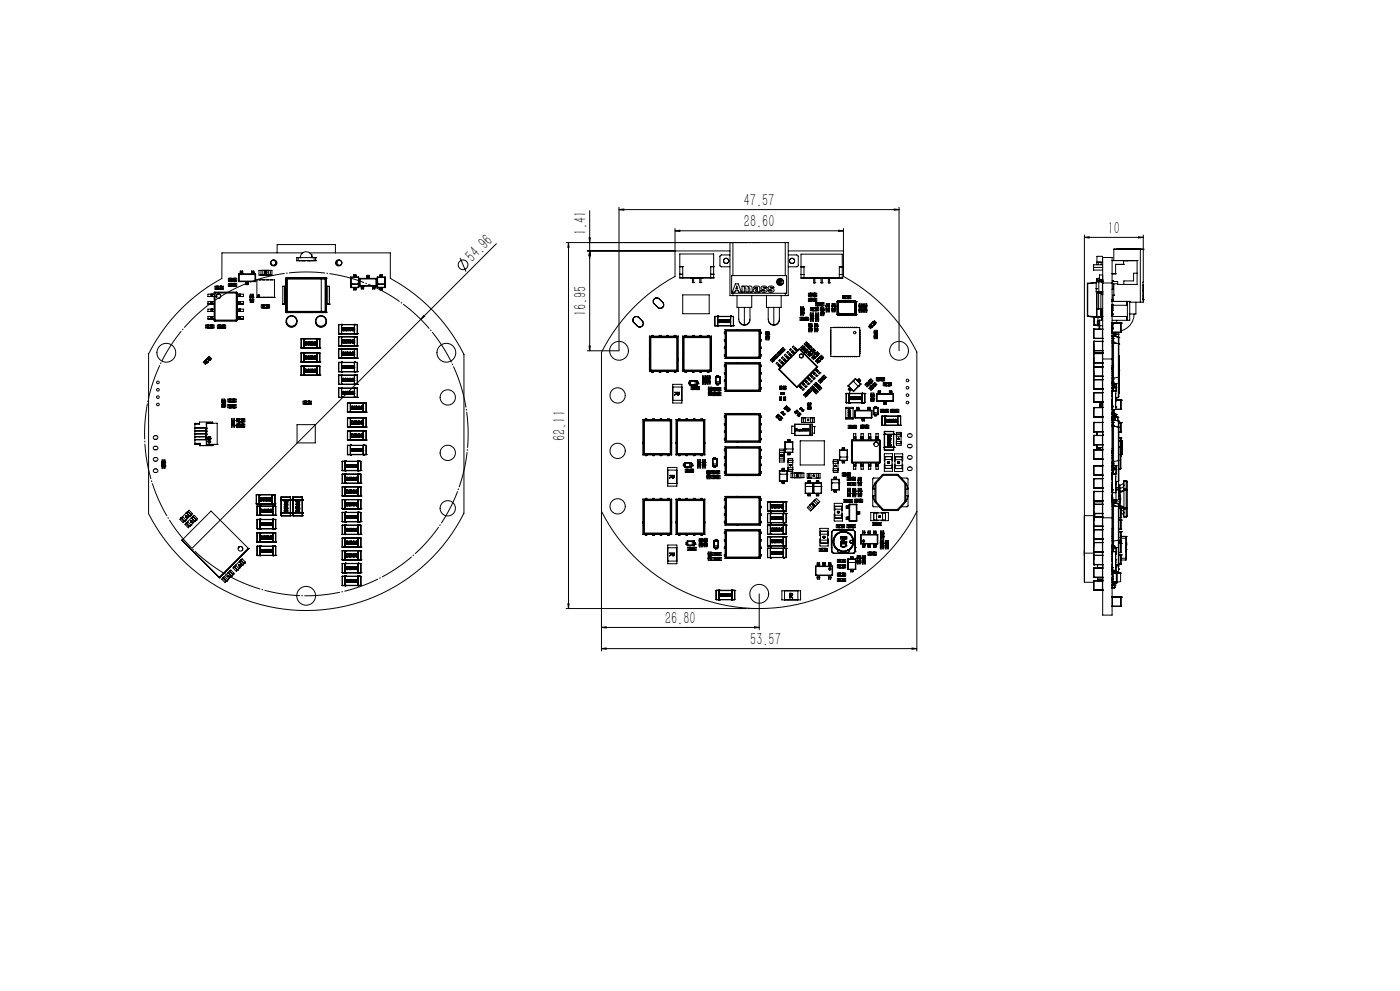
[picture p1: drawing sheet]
<svg xmlns="http://www.w3.org/2000/svg" width="1189mm" height="841mm" viewBox="0 0 1189 841" stroke-linecap="round" stroke-linejoin="round" font-family="sans-serif">
<defs><g id="words">
<g font-size="14.8">
<text x="632" y="175">47.57</text>
<text x="632" y="193">28.60</text>
<text x="498" y="200" transform="rotate(-90 498 200)">1.41</text>
<text x="941" y="198">10</text>
<text x="401" y="223" transform="rotate(-45 401 223)">54.96</text>
<text x="498" y="268" transform="rotate(-90 498 268)">16.95</text>
<text x="480" y="374" transform="rotate(-90 480 374)">62.11</text>
<text x="565" y="529">26.80</text>
<text x="637" y="547">53.57</text>
</g>
</g></defs>
<g fill="none" stroke="#000" stroke-width=".85">
<path d="M501 179v119M526 178l4-1v1zM526 176v122h-27M526 178h238M759 177l5 1h-5zM764 176v122M573 196l4-1v1zM573 194v41a150 150 0 0 0-62 64v253M573 196h143M712 195l4 1h-4zM716 194v19M921 199v295h8"/>
<path d="M971 199v55M235 215v-7h50v7M252 219h1M252 219v2M253 219v2h-1M253 219h1M254 219h1M254 219h12M255 219h.1M255 219a5 5 0 0 1 5-5 5 5 0 0 1 5 5M257 215h-69v21a149 149 0 0 0-62 64v136M263 215h69v21a150 150 0 0 1 62 65v135a150 150 0 0 1-134 82 150 150 0 0 1-134-82"/>
<path d="M264 216h.1M264 216l1 3M265 219h.1M266 219h-1M266 219h1M267 219v2h1M267 219h1M268 219h.1M268 219v2M391 219l5 12M422 207l-259 258M483 206v310"/>
<path d="M483 206v4h-1zM500 202h1v4zM501 213v4h-1zM620 216h-8l-1 2 1 8h8M620 213h-121M667 206h2v45h-2M667 206h-186M667 206v28M669 216h8l1 2v8h-9M669 213h47M716 213v22a150 150 0 0 1 63 64v253M921 201h4v1z"/>
<path d="M921 201h50M936 218v5zM936 218h-4v5M946 211v10M946 211h22M946 211h.1M948 211h.1M967 201h4l-4 1zM968 211h3M968 211h.1M968 211v45M971 211h.1"/>
<path d="M194 236h7v3h-7zM195 239h.1M195 236v3M196 239h.1M196 236v3M196 237v1M196 237h.1M196 238h.1M196 237h1M196 236h.1M197 237h.1M197 237l-1 1"/>
<path d="M197 238h.1M197 237v1M198 237v1M198 237h.1M198 238h.1M199 239h.1M199 236h.1M199 238h.1M199 237l-1 1M199 237h.1M199 237h-1M199 238h-1h1"/>
<path d="M199 237v1M199 238h-1M200 239h.1M200 236v3M203 239h.1M203 233h.1M203 233v6M203 239h14M203 233h14M204 232h.1M204 231h.1M204 232h2"/>
<path d="M204 231v-1h2v1M204 231v1M204 232v1M204 231h2M206 232h.1M206 231h.1M206 231v1M206 232v1M209 240h.1M209 240h2M209 239v1M209 240v1"/>
<path d="M211 240h.1M211 239v1M211 240v1M214 232h.1M214 231h.1M214 232h2M214 231v-1h2v1M214 231v1M214 232v1M214 231h2M216 232h.1M216 231h.1"/>
<path d="M216 231v1M216 232v1M217 239h.1M217 233h.1M217 233v6M220 229h11v4h-11zM220 237h.1M222 237h.1M222 233h.1M222 229v4M223 233h.1M223 229v4"/>
<path d="M223 237h.1M225 237h.1M225 233h.1M225 232h.1M225 231h.1M225 231h1M225 232v1M225 232l1 1M226 231h.1M226 232l1 1M226 233h.1M226 233h1"/>
<path d="M226 231v1M227 237h.1M227 231h.1M227 231l-2-1v3M227 231l-1 1M227 233h.1M228 237h.1M228 233h.1M228 229v4M230 233h.1M230 229v4M230 237h.1"/>
<path d="M231 221a2.6 2.6 0 0 1 4 0 2.6 2.6 0 0 1-1 4 2.6 2.6 0 0 1-4-1M231 237h.1M234 223h.1M243 236h.1M243 236v29M243 236l1 1M243 236h34M243 236h1M244 237h.1M244 237v27M244 236v1M244 237h32"/>
<path d="M244 236h32M252 221h.1M252 221h16M254 221h.1M257 221h.1M258 221h.1M259 221h.1M261 221h.1M262 221h.1M263 221h.1M266 221h.1M268 221h.1"/>
<path d="M273 237v27M276 237h.1M276 236v1M276 237v27M277 236h.1M277 236h-1M277 236l-1 1M277 236v29M286 223h.1M289 221a2.6 2.6 0 0 0-3 0 2.6 2.6 0 0 0 0 4 2.6 2.6 0 0 0 4 0M298 235h7M298 235v9"/>
<path d="M298 235h.1M298 235h6M300 234v1h2v-1M300 234h.1M300 234h2M300 234v-1h2v1M302 234h.1M304 235v9M305 235h-1M305 235v9M305 236l1 1M305 236v6"/>
<path d="M306 237h.1M306 237v5M306 236h-1M306 236h14M306 236h.1M306 236v1M306 237h13M312 235v1M312 234v1M312 236h2M312 234h2M312 235h2"/>
<path d="M312 235h.1M312 236h.1M314 235v1M314 234v1M314 235h.1M314 236h.1M319 237h1M319 236v1M319 236l1 1M319 237v5M320 236h.1M320 236h-1"/>
<path d="M320 236v6M320 236v1M320 235v9M320 235h1M320 235h7M321 235v9M321 235h6M323 234v1h2v-1M323 234h.1M323 234h2M323 234v-1h2v1M325 234h.1"/>
<path d="M327 235v9M327 235h.1M577 226h3M577 236h29M577 236v-20h29v20M577 233h3M577 236h.1M577 226h.1M577 233h.1M580 226v10M580 236h.1M580 226h.1"/>
<path d="M587 236h.1M588 240h1M588 236v4M588 240h.1M589 236v4M589 240h.1M594 240h1M594 236v4M594 240h.1M595 236v4M595 240h.1M597 236h.1"/>
<path d="M604 226h2M604 226v10M604 233h2M604 236h.1M604 226h.1M606 236h.1M606 226h.1M606 233h.1M619 221h.1M622 234h-1v15h1M622 234v-28h-2v45h2M622 234h45"/>
<path d="M661 238h2l1 1h-1l1 2-2-1v1h-1zM662 238h1v1h-1zM667 234h1v15h-1M670 221h1M680 226h3M680 236h35M680 236v-20h35v20M680 233h3M680 236h.1M680 226h.1M680 233h.1M683 226v10"/>
<path d="M683 236h.1M683 226h.1M690 236h.1M691 240h1M691 236v4M691 240h.1M692 236v4M692 240h.1M697 240h1M697 236v4M697 240h.1M698 236v4"/>
<path d="M698 240h.1M704 240h1M704 236v4M704 240h.1M705 236v4M705 240h.1M706 236h.1M713 226h2M713 226v10M713 233h2M713 236h.1M713 226h.1"/>
<path d="M715 236h.1M715 226h.1M715 233h.1M929 227v2M929 225v2M929 225v4M929 225h7M929 229h7M929 227h7M931 240h-7M931 237h1M931 237v2"/>
<path d="M932 237h.1M932 237h-1M932 237v2M933 222h-2v3M933 222v3M933 222h2M933 222h.1M933 239h.1M933 239v9M933 239h2M933 222v1M934 236h-1"/>
<path d="M934 237h2M934 239h.1M934 236l-2 1M934 237h-2M934 237h.1M934 222v1M935 222h1M935 222v3M935 239h-1M935 239h.1M936 239h.1M936 239v9"/>
<path d="M936 239h-5v9M936 235h.1M936 234h.1M936 233v4M936 238h.1M936 238v-1v1h-3l-1 1M936 238l-1 1M936 237h.1M936 233h-2v5M936 238v1M944 221h22M944 232h3"/>
<path d="M944 238h1v1M945 238h.1M945 239l-1 1M947 224h.1M947 232h.1M947 224v8M947 224h7M954 221h.1M954 224h.1M954 221v3M955 221h.1M957 221h.1"/>
<path d="M958 221h.1M964 221h.1M966 221h.1M966 221v20h-17v-2h-4M966 232h-3v6h-9v3M179 256v2h1v-2M179 250v2h1v-2M179 256h1M179 250h1M179 256h-2v2h3M179 250h-2v2h3M180 256h.1"/>
<path d="M180 250h.1M180 258h2M180 252h2M180 256h1M180 250h1M180 250v2M180 256v2M181 256v2h-1M181 250v2h-1M181 256h1M181 250h1M181 258h.1"/>
<path d="M181 252h.1M182 248v1M182 248v24M182 249h1M182 249v23M182 248h.1M182 248h1M182 248h19M183 243h7v2h-7zM183 248v1M183 248l-1 1M183 249v23"/>
<path d="M183 249h18M183 248h18M184 245h.1M184 243h.1M184 243v2M184 251h.1M184 251v1M184 243h4M184 245h4M185 245h.1M185 243h.1M185 243v2"/>
<path d="M187 243v2M187 243h.1M187 245h.1M187 251l-1-1h-1l-1 1M188 245h.1M188 245h1M188 243h1M188 243v2M189 245h.1M189 245h-1M189 243v2M194 241h7v2h-7z"/>
<path d="M195 243h.1M195 241v2M196 243h.1M196 241v2M196 242v-1l1 1M196 242h.1M196 241h.1M197 242h.1M197 242h-1M197 241h.1M197 241v1M198 242v-1v1"/>
<path d="M198 242h.1M198 242l1-1v1M199 242h.1M199 241h.1M199 243h.1M199 242h-1M200 243h.1M200 241v2M201 249h.1M201 248v1M201 249v23M201 248h.1"/>
<path d="M201 248v2M201 252v4M201 258v4M202 258h.1M202 252h.1M203 256v2M203 256h-2v2h2M203 256h.1M203 250v2M203 250h-2v2h2M203 250h.1M203 256h1"/>
<path d="M203 250h1M204 256v2v-2M204 250v2v-2M204 256h.1M204 250h.1M204 256h3v2h-4M204 250h3v2h-4M209 241h.1M209 241v1h2v-1M209 241h2M211 241h.1M213 252h.1"/>
<path d="M213 251h.1M213 254h.1M213 255h.1M213 255v1M213 254h2M213 250h2v7h-2zM213 256h.1M213 256h2M213 255h2M213 251v4M213 252h2M213 251h2"/>
<path d="M215 256h.1M215 252h.1M215 251h.1M215 255v1M215 254h.1M215 251v4M215 255h.1M218 252h.1M218 252h15M218 252v-15h15v15M220 252h.1M222 252h.1"/>
<path d="M222 259h7v2h-7zM223 259h.1M223 259v2M223 252h.1M223 259h4M224 259v2M224 259h.1M225 252h.1M226 259h.1M226 259v2M227 252h.1M227 259h1"/>
<path d="M227 259v2M228 259v2M228 252h.1M230 252h.1M231 252h.1M233 252h.1M240 258h.1M240 258h2M241 258h.1M241 258h1M242 243h-2v15M242 243v15"/>
<path d="M242 258h1M242 243h1M277 258h1M277 243h1M278 258h2M278 258h1M278 243h2v15M278 243v15M279 258h.1M280 258h.1M298 244h7M298 241h.1"/>
<path d="M298 241h6M298 244h6M298 244h.1M300 245v-1h2v1M300 245h.1M300 245v1h2v-1M300 245h2M302 245h.1M304 241h.1M304 244h1M305 242l1 1M306 242h.1"/>
<path d="M306 242v1M306 242h-1M306 243h14M306 243h13M306 242h13M306 243h.1M307 243v1M307 244h.1M307 244h2M307 244v1h2v-1M307 243h2M307 243h.1"/>
<path d="M309 243v1M309 244h.1M309 243h.1M316 243v1M316 244h.1M316 244h2M316 244v1h2v-1M316 243h2M316 243h.1M318 243v1M318 244h.1M318 243h.1"/>
<path d="M319 242v1M319 242h1M319 243h1M320 242l-1 1M320 242h.1M320 242v1M320 244h7M321 241h.1M321 244h-1M321 241h6M321 244h6M323 245v-1h2v1"/>
<path d="M323 245h.1M323 245h2M323 245v1h2v-1M325 245h.1M327 241h.1M327 244h.1M556 253h1h3l3 4a3 3 0 0 1 0 4 3 3 0 0 1-4 0l-3-3a3 3 0 0 1 0-5zM580 250h22v16h-22zM622 249v2M622 251h45M622 249h45M625 241h2l3 7h-3v-1h-2l-1 1h-2z"/>
<path d="M626 243v2h-1zM626 251v10h12v-10M630 243h2v1a2 2 0 0 1 3 0 2.1 2.1 0 0 1 3-1 2.1 2.1 0 0 1 1 3v2h-2v-3l-1-1-1 4h-2v-3v-1l-1 4h-2zM641 243h3h1l1 5h-2v-1a1.8 1.8 0 0 1-3 1 1.8 1.8 0 0 1-1-3l3-1h-1h-2zM642 246l1-1v2h-1zM647 243h3l1 1h-2h-1a2.2 2.2 0 0 1 3 3 3 3 0 0 1-5-1h2l1 1h1l-1-1a2.3 2.3 0 0 1-3-2zM651 251v10h12v-10M653 243h3l1 1h-3a2.2 2.2 0 0 1 3 3 3 3 0 0 1-5-1h2l1 1 1-1a2.9 2.9 0 0 1-4-2zM667 249v2M687 249h7v2h-7zM687 253h7v3h-7zM688 249v2"/>
<path d="M688 253v3M689 250h.1M689 254h.1M689 255h.1M689 249h.1M689 253h.1M689 251h.1M689 256h.1M689 254v1M689 250h1v1M689 250l1 1M690 250v1"/>
<path d="M690 254h.1M690 254v1M690 250h.1M690 254h1l-1 1M690 250h1M690 255h.1M690 251h.1M691 250h-1M691 254l-1 1M691 254h-1M691 254h.1M691 250h.1"/>
<path d="M691 250l-1 1M691 250v1zM691 249h.1M691 253h.1M691 251h.1M691 256h.1M691 254v1M692 249v2M692 253v3M693 249v2M693 253v3M693 257h7v3h-7z"/>
<path d="M694 257v2M695 258h.1M695 257h.1M695 259v1M696 258v1zM696 258h.1M696 258h1M696 258v1M696 259h.1M697 258h.1M697 259h.1M697 258v1"/>
<path d="M697 258h-1M697 258l-1 1M697 257h.1M697 259v1M697 258v1zM698 257v2M699 257v2M702 259h.1M702 258h2v7h-2zM702 259v4M702 259h2M704 259h.1"/>
<path d="M704 259v4M707 258h2v7h-2zM707 259h.1M707 259h2M707 259v4M709 259h.1M709 259v4M711 256v11M711 256h.1M712 257h.1M712 257v9M712 255h.1"/>
<path d="M712 255l-1 1M712 255h14M713 256l-1 1M713 256h.1M713 256a1 1 0 0 0-1 0 1 1 0 0 0-1 1h1M713 256h12M717 251h.1M717 253h.1M717 251v2M717 253h4M717 251h4M718 253h.1"/>
<path d="M718 251h.1M718 251v2M718 253h2M720 251h.1M720 253h3v-2h-7v2h2M720 251v2M720 253h.1M721 251h1M721 251h.1M721 253h1M721 251v2M722 251v2"/>
<path d="M722 251h.1M725 256l1 1M725 256h.1M725 256l2 1M725 256a1 1 0 0 1 1 0 1 1 0 0 1 1 1M726 257v9M726 257h1M726 255h.1M726 255l1 1M727 257v9M727 256h.1M727 256v11"/>
<path d="M730 259h2v5h-2M730 259h2M734 259h2M734 258h2v7h-2zM923 241h1M923 241v27M924 240v1M924 240l-1 1M924 241v27M931 245h.1M931 248h2M931 240l-7 1"/>
<path d="M931 248h.1M932 248l-1 21M932 248l1 1M932 248h.1M932 248h1M933 249v13M933 248h.1M933 248l3 1v1M933 249h.1M933 249h2M935 248h.1M935 249v13"/>
<path d="M935 249h1M935 249h.1M935 248h1M936 249v1M936 249h.1M936 250h.1M936 248h.1M936 247h.1M936 248v1M936 248h-3M944 240h-8M944 260h.1"/>
<path d="M944 259h.1M944 258h.1M944 240v-21h-8v86M944 240v65M944 254h1M944 245l2 1M944 258v9M944 256h13M944 259h13M945 254v2M945 259v10M945 256h.1"/>
<path d="M945 250h1M945 250v6M945 250h.1M946 241v9M946 250h.1M949 241h-4v4M956 256h.1M957 256h.1M957 256v3M957 256v16h2v-16M957 256h2M959 256h9"/>
<path d="M959 256h.1M965 256v10h-6M971 254h.1M971 246v7M971 242v4M971 254v2h-3M175 276h7v2h-7zM176 278h.1M176 276h.1M176 276v2M176 278h4M176 276h4"/>
<path d="M177 278h.1M177 276v2M177 276h.1M179 269v2h1v-2M179 262v2h1v-2M179 269h1M179 262h1M179 269h-2v2h3M179 262h-2v2h3M179 276h.1M179 278h.1M179 276v2"/>
<path d="M180 269h.1M180 262h.1M180 271h2M180 264h2M180 269h1M180 262h1M180 262v2M180 269v2M180 278h.1M180 278h1M180 276h1M180 276v2"/>
<path d="M181 269v2h-1M181 262v2h-1M181 269h1M181 262h1M181 278h.1M181 278h-1M181 276v2M181 271h.1M181 264h.1M182 272h.1M182 272h1M182 272h19"/>
<path d="M183 272h.1M183 272h18M183 272h-1M186 278h.1M186 278h5M186 276v2M187 277h.1M187 276h.1M187 278h-2v-2h7v2h-3M187 278h.1M187 277v1M187 277l1 1"/>
<path d="M188 277h.1M188 277v1M188 277h-1M188 277h1M188 278h.1M189 277h.1M189 277h-1M189 277l-1 1M189 277v1M189 276h.1M190 276v2M191 278h.1"/>
<path d="M191 276v2M201 272h.1M201 264v5M201 271v1M202 271h.1M202 264h.1M203 269v2M203 269h-2v2h2M203 269h.1M203 262v2M203 262h-2v2h2M203 262h.1"/>
<path d="M203 269h1M203 262h1M204 269v2v-2M204 262v2v-2M204 269h.1M204 262h.1M204 269h3v2h-4M204 262h3v2h-4M223 261h.1M223 261h4M224 261h.1M226 261h.1"/>
<path d="M227 261h.1M227 261h1M228 261h.1M228 261h-1M243 265h.1M243 273a5 5 0 0 0 4 5 5 5 0 0 0 5-4M243 265h34M244 264h.1M244 264v1M244 264l-1 1M244 264h32M244 265h32"/>
<path d="M244 265h-1M252 273h.1M268 273a5 5 0 0 0 4 5 5 5 0 0 0 5-4M276 264v1M276 264h.1M276 265h1M276 264l1 1M277 265h.1M277 273h.1M288 276h.1M288 276v7M288 275v1"/>
<path d="M288 275h15M288 276h15M290 276h.1M290 275v1M290 276v7M290 275h.1M291 279h.1M291 279v1h2M291 278h.1M291 278v1M291 278h1M292 278h.1"/>
<path d="M292 278v1M292 279h.1M292 279h1M293 279h.1M293 279l-1-1h-1v2M293 279l1-1v3M293 279v2M294 279h.1M294 279l1-1 1 1M295 279h.1M295 279h-1M295 278h.1"/>
<path d="M295 278v1M295 278l1 1M296 279h.1M296 279l-2 2M296 279l-1 1 1 1M296 280h.1M296 280a1.1 1.1 0 0 1 1-2 1.1 1.1 0 0 1 1 2M296 280h1M297 279h.1M297 279v1M297 278h.1M297 278v1"/>
<path d="M297 278h1M298 278h.1M298 278v1M298 279h.1M298 279v1M298 280h.1M299 280h.1M299 279h1l1 1M299 279h.1M299 280h1M299 278h.1M299 278v1"/>
<path d="M300 279h.1M300 278h.1M300 278h-1M300 279h-1M300 278v1M300 280h.1M300 279l-1-1v2M301 280h.1M301 280h-1M301 276h.1M301 276v7M301 275h.1"/>
<path d="M301 275v1M303 276h1M303 275v1M303 275l1 1M303 276v7M304 276v7M360 268l1 1-4 2zM539 269h1h2l4 4a3 3 0 0 1-1 4 3 3 0 0 1-3 0l-4-4a3 3 0 0 1 1-4zM607 276h.1M607 269h.1M607 269v7M607 268v1"/>
<path d="M607 268h16M607 276h16M607 269h16M609 276h1M609 269h1M609 276h.1M609 269h.1M609 268v1M609 269v7M609 268h.1M609 268h1M610 276h.1"/>
<path d="M610 268v1M610 269h.1M610 268h.1M610 269v7M610 272v-1a1.1 1.1 0 0 1 2 1 1.1 1.1 0 0 1 0 1M610 272h.1M610 272v1M610 273h.1M610 273h1M610 273v1M610 274h1M610 274h.1"/>
<path d="M610 272h1M611 274h.1M611 272h.1M611 273h.1M611 271h.1M611 271v1M611 272h1M612 272h.1M612 274h-1M612 273h-1M612 272h-1M612 274h.1"/>
<path d="M612 273h.1M612 273v1M612 273a1.1 1.1 0 0 1 1-2 1.1 1.1 0 0 1 1 2M612 273l1 1M613 272a.8 .8 0 0 0 0 1 .8 .8 0 0 0 1 0v-1M613 272h.1M613 274h.1M613 271v1M613 271h.1M613 272h1M614 272h.1M614 274h-1"/>
<path d="M614 274h.1M614 273v1M614 273h.1M615 271h1M615 271h1l-1 2M615 273h.1M615 271h.1M615 273v1M615 274h.1M615 273h1M615 274h1M616 274h.1"/>
<path d="M616 280v24M616 280h1M616 280h30M616 273v1M616 273h.1M616 271l-1 2M616 271h.1M617 274h.1M617 273v-2v3M617 273v1M617 273h.1M618 272v-1h2v2"/>
<path d="M618 272h.1M618 273v1M618 273h.1M618 274h.1M618 274h1M618 273h1M619 274h.1M619 272h.1M619 272h-1M619 273h.1M619 272h1M620 274h-1"/>
<path d="M620 272h.1M620 274h.1M620 272l-1 1M620 273v1M620 273h.1M620 276h.1M620 269v7M620 268h.1M620 269h.1M620 268v1M620 269h1M620 276h1"/>
<path d="M621 268h.1M621 276h.1M621 269h.1M621 268v1M621 269v7M623 276h.1M623 269h.1M623 268v1M623 269v7M627 261v9a5 5 0 0 0 5 6M632 261v15M637 272a5 5 0 0 1-4 4 5 5 0 0 1-5-3"/>
<path d="M637 261v8a6 6 0 0 1-5 7M646 280v24M646 280h-1M652 261v9a5 5 0 0 0 5 6M657 261v15M662 272a5 5 0 0 1-4 4 5 5 0 0 1-5-3M662 261v9a5 5 0 0 1-5 6M679 269h8v3h-8zM680 260h3v7h-3zM680 265h.1M680 263h.1M680 265h1"/>
<path d="M680 263h3M681 266h.1M681 266h-1h1M681 261v1M681 261l-1 1h1M681 266h1M681 261h1M681 265h1M681 262v4M681 262h1M681 269v3M682 270v1"/>
<path d="M682 266h.1M682 266h1M682 265h1M682 262h1M682 261l1 1M682 261v1M682 272h.1M682 262v4M682 269h.1M682 261h.1M682 271h.1M683 266h-1"/>
<path d="M683 263h.1M683 265h.1M683 266h.1M683 262h.1M683 271h.1M683 270h.1M683 270l-1 1M683 270v1M683 271h-1M683 270l1 1M684 271h-1M684 270h.1"/>
<path d="M684 272h.1M684 269h.1M684 270v1M684 271h.1M685 269v3M686 269v3M687 277v-2h3v7h-3v-3M687 276h3M688 278h.1M688 278h1M688 279h.1M688 277h.1"/>
<path d="M688 278v1M688 279h1M688 266h3v7h-3zM688 270h.1M688 268h.1M688 267h3M688 271h3M688 272h3M688 277h1M688 261h7v3h-7zM688 278v1zM689 277h.1"/>
<path d="M689 278h.1M689 278h-1M689 279h-1M689 269h.1M689 270v1M689 270h.1M689 269h1M689 263l1 1M689 263h1M689 262h1M689 262l1-1v1M689 268h.1"/>
<path d="M689 262v1M689 268v1M689 263h.1M689 268l1 1M689 269l1 1h-1M689 269v1M689 268h1h-1M690 279h.1M690 277h.1M690 276h-3v5h3M690 270h-1M690 270h.1"/>
<path d="M690 263v1M690 262v1M690 262h4M690 263h4M690 264h.1M690 269h.1M691 268h.1M691 270h.1M691 263v1zM691 261v1zM691 262v1M691 264h.1"/>
<path d="M691 261h.1M692 279h.1M692 275h2v7h-2zM692 277h.1M692 277h2M692 279h2M692 276h.1M692 276h2M692 276v4M693 270h.1M693 268h.1M693 267h2v5h-2"/>
<path d="M693 267h2M693 271h2M693 261v3M693 264h.1M693 261h.1M693 269h1M693 269h2M693 270h2M693 268h1M693 269h.1M693 269l1 1M694 268h.1"/>
<path d="M694 269h.1M694 270h.1M694 269l1 1M694 269v1M694 268h-1M694 263v1M694 263h.1M694 262h.1M694 262v-1v1M694 262v1M694 264h.1M694 276h.1"/>
<path d="M694 276v4M694 279h.1M694 277h.1M695 269h-1M695 269h-2M695 268v-2h-2v7h2v-3M697 261h3v7h-3zM697 263h.1M697 265h.1M697 267h3M697 266h3M697 262h3"/>
<path d="M698 263h1M698 263h.1M698 265h1M698 265h.1M698 263l1 1M698 264h1h-1M698 265l1 1-1-1M698 264h.1M699 264h.1M699 264v1M699 265h.1M699 263h.1"/>
<path d="M699 263v1M700 263h.1M700 265h.1M702 260h2M702 263v1M702 263h.1M702 262h2M702 262h.1M702 260h.1M702 263h2M702 264h2M702 264h.1"/>
<path d="M704 260h.1M704 263v1M704 262h.1M706 278h24v24h-24zM707 260h.1M707 262h.1M707 260h2M707 263v1M707 263h2M707 264h2M707 262h2M708 278h1"/>
<path d="M709 263v1M709 263h.1M709 262h.1M709 260h.1M709 264h.1M710 278h.1M711 267h.1M711 267l1 1M711 278h1M712 266l1 1M712 266h.1M712 266l-1 1 2 1"/>
<path d="M712 268h.1M712 268h14M713 267h.1M713 267v1M713 267h12M713 268h12M713 278h1M715 278h1M717 278h.1M718 278h1M720 278h1M722 278h1"/>
<path d="M724 278h.1M725 267h.1M725 267v1M725 278h1M726 266l-1 1M726 266h.1M726 266h1M726 268h.1M727 266l-2 1M727 266v1l-2 1M727 266h.1M727 267l-1 1"/>
<path d="M727 267h.1M727 278h1M730 260h.1M730 262h.1M730 263h2M730 262h1M730 260l1 1M730 262l1 1M730 261h.1M730 263h1M730 261h1M731 263h.1"/>
<path d="M731 261h.1M731 262h-1M731 260h.1M731 260h-1M731 262h.1M731 262v1M731 260v1M732 260v-2h-2v7h2v-3M734 262h.1M734 260h.1M734 263h2M734 264h2"/>
<path d="M734 261h.1M734 262l1 1M734 263h1M734 261h1M735 263h.1M735 261h.1M735 262h.1M735 262h-1h1M735 260h.1M735 260h-1l1 1M735 262v1M735 260v1"/>
<path d="M736 262h.1M736 260h.1M739 276h.1M739 276v1M739 277l1 1M739 277h.1M739 276l1 1M739 275h.1M739 275l2 2M740 278h.1M740 277v1M741 274h.1"/>
<path d="M741 277h.1M741 274l1 1M742 273v1M742 273h.1M742 274l-3 2M742 274l1 1M742 275l1 1zM742 273l1 1M743 276l1-2-1-2-5 5 1 2 2-2M743 275h.1M743 275l-3 2M743 274v1"/>
<path d="M743 275l-3 3M923 268l1 1M923 268h1M923 268h.1M924 268v1M924 268l7 1M924 269h7M924 269h.1M929 279h.1M929 279v8M929 276h.1M929 269v7"/>
<path d="M929 279h7M929 276h3M931 269h.1M931 269h1M932 262h1M932 269h.1M932 262h.1M932 275h1M932 275h.1M932 273v2M932 273h1M932 276h.1"/>
<path d="M932 269v4M932 275v1M933 262h.1M933 275h.1M933 273h.1M933 262h2M933 276h1M933 276v3M933 276h-1M934 276v3M934 272v4M934 272h-1v4"/>
<path d="M934 276h2M934 272h2M935 269h.1M935 269h-3M935 262v7M935 262h1h-1M935 262h.1M936 269v3M936 268l-1 1M936 268v1M936 262v6M936 269h-1"/>
<path d="M936 268h.1M936 269h.1M936 279h.1M936 279v8M944 261h.1M944 262h.1M944 263h.1M944 264h.1M944 266h.1M944 267h.1M944 278h.1M944 279h.1"/>
<path d="M944 276h.1M944 277h.1M944 275h.1M944 274h.1M944 274h1M944 261h1M944 269h13M944 260h1M944 266h1M944 268h1M944 265h1M944 274v9"/>
<path d="M944 263h1M945 269h.1M945 274h.1M945 274h-1M945 274l-1 9M945 274h7M948 272v2M952 274h.1M952 274v8M957 269h.1M957 269v3h-13M963 266a15 15 0 0 1-11 15"/>
<path d="M256 295h.1M256 300h.1M256 288h.1M256 288v7M256 300v7M256 299v1M256 287v1M256 300h15M256 287h15M256 299h15M256 295h15M256 288h15"/>
<path d="M258 295h.1M258 299h.1M258 300h.1M258 287h.1M258 288h.1M258 299v1M258 287v1M258 288v7M258 299v8M258 300v7M259 291h.1M259 291v-1a1 1 0 0 1 1 0 1.1 1.1 0 0 1 1 2"/>
<path d="M259 291v1M259 292h.1M259 292v1M259 291h1M259 292h1M259 293h.1M259 290h.1M259 293h1M259 290v1M259 290h1M260 293h.1M260 292h.1"/>
<path d="M260 290h.1M260 290v1M260 291h.1M260 292v1M260 291v1M261 292h.1M261 292h-1M261 292v-1l1-1 1 2M261 291h.1M261 291v1a.8 .8 0 0 0 1 0 .8 .8 0 0 0 1-1M261 292l1 1M262 293h.1"/>
<path d="M262 290h.1M262 290l-1 1M262 290v1M262 291h.1M262 291h1M262 292h.1M262 292v1M263 291h.1M263 292h.1M263 292h-1M263 290h.1M263 290h2"/>
<path d="M263 290h2l-2 2M263 292v1M263 293h.1M263 293h1M264 292h.1M264 292h1M264 293h.1M265 293h.1M265 293h-1M265 292h.1M265 292v1M265 290h.1"/>
<path d="M265 290l-1 2M266 293h.1M266 292h.1M266 292v-2v3M266 292v1M267 292h.1M267 291h.1M267 291l1-1 1 2M267 292v1M267 293h.1M267 290h.1M267 293h1"/>
<path d="M267 290h1M267 290v1M268 293h.1M268 290h.1M268 290v1M268 291h.1M268 291v1h-1M268 292h.1M268 292v1M269 292h.1M269 292h-1M269 300h.1"/>
<path d="M269 288h.1M269 295h.1M269 288v7M269 300v7M269 287h.1M269 299v1M269 287v1M269 299h.1M269 299v8M271 295h.1M271 300h1M271 299v1"/>
<path d="M271 299l1 1M271 295h1M271 288h1M271 287v1M271 287l1 1M271 288v7M271 300v7M272 295h.1M272 295h-1M272 288v7M272 300v7M288 293h.1"/>
<path d="M288 283h.1M288 293v1M288 286h.1M288 296h.1M288 286v7M288 296v8M288 294h.1M288 286h15M288 283h15M288 296h15M288 293h15M288 283h2"/>
<path d="M288 294h15M290 293h.1M290 286h.1M290 283h.1M290 296h.1M290 296v8M290 294h.1M290 286v8M290 293v1M290 286v7M290 283h11M291 290h.1"/>
<path d="M291 280h.1M291 290v1M291 291h.1M291 289h.1M291 300h.1M291 300v1h2M291 289v1l2 1M291 299h.1M291 280v1M291 299v1M291 281h.1M291 291h1"/>
<path d="M291 289h1M291 281h1M291 299h1M292 291h.1M292 289h.1M292 281h.1M292 299h.1M292 299h1M292 289h1M292 280h.1M292 280v1M293 291h.1"/>
<path d="M293 280h.1M293 291h-1M293 280h-1M293 289h.1M293 299h.1M293 289h-2v1M293 299h-1h-1v2M293 300h.1M293 289l1-1v3M293 300l1-1v2M293 281h.1M293 289v2"/>
<path d="M293 299v2M293 291h1M293 281h1M293 299v1M294 291h.1M294 281h.1M294 291h2M294 281h2M294 289h.1M294 299h.1M294 289l1-1 1 1M294 299h1h1"/>
<path d="M295 299h.1M295 299h-1M295 289h.1M295 289h1M296 289h.1M296 299h.1M296 289l-2 2M296 299l-2 2M296 290h.1M296 300h.1M296 290l-1 1h1M296 300l-1 1h1"/>
<path d="M296 289v1M296 291h.1M296 281h.1M296 299v1M296 290a1.1 1.1 0 0 1 1-1 1.1 1.1 0 0 1 1 0 1.1 1.1 0 0 1 0 1M296 290l1 1M297 290h.1M297 280h.1M297 291h.1M297 289h.1M297 300h.1M297 289a.9 .9 0 0 0 0 1 .9 .9 0 0 0 1 1v-2"/>
<path d="M297 300a.8 .8 0 0 0 0 1 .8 .8 0 0 0 1 0v-1M297 280v1M297 299h.1M297 299v1M297 281h.1M297 280h1M297 289h1M297 299h1M298 289h.1M298 291h.1M298 281h.1M298 291h-1"/>
<path d="M298 281h-1M298 299h.1M298 299v1M298 280v1M298 300h.1M298 290h.1M298 290v1M299 290h.1M299 290v1M299 291h.1M299 290l1-1 1 1M299 289h.1"/>
<path d="M299 300h.1M299 300h1l1 1M299 289v1M299 280v1M299 299h.1M299 299v1M299 291h1M299 281h.1M299 281h1M300 290h.1M300 289h.1M300 300h.1"/>
<path d="M300 299h.1M300 289h-1M300 290h-1M300 299h-1M300 300h-1M300 291h.1M300 281h.1M300 290v1M300 280v1M300 289a1.1 1.1 0 0 0-1 0 1.1 1.1 0 0 0 0 1M300 299h-1v2M301 290h.1"/>
<path d="M301 290l-1 1M301 286h.1M301 293v1M301 293h.1M301 283h.1M301 296h.1M301 286v7M301 296v8M301 294h.1M301 286v8M301 283h2M303 294h.1"/>
<path d="M303 283h.1M303 293v1M303 293h1M303 286h1M303 286h.1M303 283h1M303 296h1M303 296h.1M303 286v7M303 296v8M304 293h.1M304 283h.1"/>
<path d="M304 293l-1 1M304 283h-1M304 286v7M304 296v8M500 294h1v4zM552 285v30M552 285v1M552 285h24M552 286l1 1M552 286h23M552 286v29M553 287h22"/>
<path d="M553 287v27M554 285h1M560 285h1M566 285h2M573 285h1M575 287v27M575 286v1M575 286v29M576 285v30M576 285l-1 1M580 285h24M580 285v1"/>
<path d="M580 285v30M580 286l1 1M580 286h23M580 286v29M581 287h22M581 287v27M582 285h1M588 285h1M594 285h2M601 285h1M603 287v27M603 286v1"/>
<path d="M603 286v29M604 285v30M604 285l-1 1M616 282h-1v1h1M616 288h-1v2h1M616 295h-1v1h1M617 280v1M617 280v24M617 280h28M617 281v22M617 281h28M645 281v22"/>
<path d="M645 280v1M645 280v24M646 282v1M646 288v2M646 295v1M651 286h.1M651 284h.1M651 281h2v7h-2zM651 283h2M651 287h2M651 282h2M651 286h1z"/>
<path d="M651 285h.1M651 284v1M651 286h1M651 285h1M652 285h.1M652 284v1M652 284h.1M652 286h.1M652 284h-1h1M652 285h-1h1M652 285h-1l1 1M652 285v1"/>
<path d="M653 286h.1M653 284h.1M661 299l1 2M662 298h.1M662 298l-2 2 2 2 2-2M662 299h.1M662 299l1 1M662 299h1M663 298v1M663 299h.1M663 299v1M663 297h.1"/>
<path d="M663 298h1M663 298h.1M663 298l1 1M664 300h.1M664 298h.1M664 298v1M664 298h-1M664 296l2 1v1l-2-2-3 3 2 2 4-4-2-2-2 2M665 299h.1M672 299h1M673 299h.1M673 299l1 1"/>
<path d="M673 298h1M673 298l-1-2-1 1 1 2M673 298l-1 1M674 298l-1 1M674 298h.1M674 300h.1M674 298l1 1M675 299l-1 1M675 296v1M675 297h.1M675 297l1 1M676 295v1"/>
<path d="M676 295l-1 1M676 295l-2-1-1 1 2 1M676 296l-1 1M676 296h.1M676 298h1l-2 2v-1M676 296l1 1M677 297l-1 1M679 296l-2 1M679 296l15 15M679 296h.1M679 296l-17 17M682 297h.1"/>
<path d="M682 293l5 5-2 2-5-5zM682 294l-1 2M683 297h.1M683 296v1M683 296h.1M683 294l-2 2M683 296h-1M683 295l-1 1M683 298h.1M683 296h1M683 295h.1M684 296l-1 1"/>
<path d="M684 297h-1M684 293l1-2 5 4-2 2-2-2M684 298h.1M684 297h.1M684 297v1M685 294h.1M685 296h.1M685 293h1M685 293h.1M686 292v1M686 292h.1M686 293h.1"/>
<path d="M686 297l-2 2M686 291l-2 2M686 293h-1M686 295h.1M686 293v1M686 294h.1M687 293h.1M687 293v1M687 292h.1M687 292l-2-2-2 2 4 4 2-2M687 294h-1M687 294h.1"/>
<path d="M687 293l-1 1M687 300h.1M687 280h3M687 294v1M687 295h.1M687 295v-1v1M688 299l1 2M688 299h.1M688 293h.1M689 294l-2 2M689 298h.1M689 298l1 1"/>
<path d="M690 297h.1M690 297l-3 3M690 297l1 1M690 299h1M690 297l2 1M691 299h.1M691 298l-3 3M692 298h-1M692 298v1l-1-1M692 280v1M692 281h2M692 280h2"/>
<path d="M693 300h1M693 300h.1M693 300l1-2 2 2-4 4M693 300h-1M693 300l2 1M693 300l-2 2M694 300h-1M694 280v1M694 280h.1M694 300l1 1M694 300h.1M694 281h.1"/>
<path d="M706 298h.1M706 280v1M706 296v1M706 289v1M706 286h.1M706 282v1M706 284h.1M706 287v1M706 291h.1M706 293h.1M706 294v1M706 300h.1"/>
<path d="M730 298h.1M730 280v1M730 296v1M730 282v1M730 284h.1M730 286h.1M730 287v1M730 289v1M730 291h.1M730 293h.1M730 294v1M730 300h.1"/>
<path d="M742 285h.1M742 283h.1M742 280h3v7h-3zM742 286h3M742 282h3M742 281h3M743 284h.1M743 283v1M743 285h.1M743 285h1M743 284h1M744 283h.1"/>
<path d="M744 284h.1M744 283v1M744 284v1M744 284h-1l1 1M744 284h-1h1M744 285h.1M744 283h-1h1M745 283h.1M745 285h.1M929 297v1M929 297h.1M929 290h.1"/>
<path d="M929 287h.1M929 299h.1M929 290v9M929 298h.1M929 300h.1M929 298h7M929 290h7M929 287h7M929 299h7M929 300h7M929 297h7M936 298h.1"/>
<path d="M936 290h.1M936 287h.1M936 300h.1M936 297v1M936 297h.1M936 299h.1M936 290v9M944 282h.1M944 283h.1M945 282h.1M944 282h1M944 285h2"/>
<path d="M944 285h1M944 287h2M944 290h2M944 289h1M944 289h2M944 291h1M944 294h1M944 287h1M945 282h7M945 291h1M945 285v2M945 289v1"/>
<path d="M945 291v19M945 291h.1M945 285h.1M945 289h.1M946 291h.1M946 285h.1M946 290h.1M946 287h.1M946 285v40M946 291l4 1M946 285l4 1M946 282v3"/>
<path d="M946 284h.1M946 285h1M946 283h.1M946 283h1M947 284h3M947 283h.1M947 282v4M947 285h.1M950 292h.1M950 286h.1M950 286v1M950 284v53l-2 1"/>
<path d="M950 284h.1M950 287v50h-2M950 287h.1M952 282h.1M174 306h.1M174 307h.1M174 306v1M174 307l1 1M174 306h1M174 306l2 1M175 306l1 1M175 306l-1 1"/>
<path d="M175 308h.1M175 308h1M176 308h.1M176 307h.1M176 307l-1 1M176 304h.1M176 304v1M176 307v1M176 305l2 1M177 303v1M177 303h.1M177 303l-4 4 1 2 2-2"/>
<path d="M177 303l1-1 1 2-1 2M177 304l-2 2M177 304l1 1M177 303l1 2M178 306h.1M178 306l-2 1M178 305h.1M178 305l-2 2M178 305v1M256 318h.1M256 307h.1M256 318v1"/>
<path d="M256 311h.1M256 311v7M256 319h.1M256 319h15M256 311h15M256 307h2M256 318h15M256 307h15M258 319h.1M258 307h.1M258 318h.1M258 311h.1"/>
<path d="M258 318v1M258 311v8M258 311v7M259 314h.1M259 303h.1M259 303v-1a1 1 0 0 1 1 0 1.1 1.1 0 0 1 1 2M259 314v1M259 315h.1M259 304h.1M259 315v1M259 313h1M259 313v1"/>
<path d="M259 303v1M259 316h.1M259 304v1M259 303h1M259 305h.1M259 302h.1M259 316h1M259 302v1M259 305h1M259 314h1M259 302h1M259 315h1"/>
<path d="M259 304h1M260 316h.1M260 305h.1M260 315h.1M260 304h.1M260 314h.1M260 302h.1M260 302v1M260 303h.1M260 313v1M260 314v1l-1-1M260 304v1"/>
<path d="M260 303v1h-1M260 315h-1M260 303v1M260 314l1 1M260 315v1M261 315h.1M261 304h.1M261 315h-1M261 304h-1M261 304a1.1 1.1 0 0 1 1-2 1.1 1.1 0 0 1 1 2M261 315v-1l1-1 1 2M261 315v1"/>
<path d="M261 314h.1M261 303h.1M261 314a1.1 1.1 0 0 0 1 2 1.1 1.1 0 0 0 1-2M261 303v1M261 316h.1M261 316h1M261 304l1 1M261 304h1M262 316h.1M262 305h.1M262 302h.1M262 302l-1 1"/>
<path d="M262 304h.1M262 314h.1M262 302v1M262 303h.1M262 314h1M262 303h1M262 304v1M263 314h.1M263 303h.1M263 303l-1 1M263 315h.1M263 304h.1"/>
<path d="M263 315l-1 1M263 304h-1M263 302h.1M263 302h2M263 314h2M263 314h2l-2 1M263 302h2l-2 2M263 315v1M263 316h.1M263 316h1M263 304l1 1M264 315h.1"/>
<path d="M264 304h.1M264 315h1M264 316h.1M264 305h.1M265 316h.1M265 305h.1M265 316h-1M265 305h-1M265 304h.1M265 304v1M265 315h.1M265 315v1"/>
<path d="M265 304h-1M265 314h.1M265 302h.1M265 314l-1 1M265 302l-1 2M266 316h.1M266 305h.1M266 315h.1M266 304h.1M266 304v-2v3M266 315v-2v3M266 315v1"/>
<path d="M266 304v1M267 315h.1M267 314h.1M267 304h.1M267 303h.1M267 303l1-1 1 2M267 314v-1h1l1 2M267 315v1M267 316h.1M267 304v1M267 304h1M267 305h.1"/>
<path d="M267 302h.1M267 302v1M267 316h1M267 314h1M267 305h1M267 302h1M268 316h.1M268 314h.1M268 305h.1M268 302h.1M268 302v1M268 303h.1"/>
<path d="M268 304h.1M268 304v1M268 314v1h-1M268 303v1M268 315h.1M268 315v1M269 315h.1M269 304h.1M269 315h-1M269 304h-1M269 311h.1M269 318h.1"/>
<path d="M269 318v1M269 307h.1M269 311v7M269 319h.1M269 307h2M271 319h.1M271 307h.1M271 318v1M271 318h1M271 311h1M271 311h.1M271 307h1"/>
<path d="M271 311v7M272 318h.1M272 307h.1M272 318l-1 1M272 307h-1M272 311v7M288 315h.1M288 304h.1M288 308h.1M288 318h.1M288 308v7M288 318v8"/>
<path d="M288 307v1M288 308h15M288 315h15M288 318h15M288 307h15M288 304h15M290 315h.1M290 308h.1M290 318h.1M290 318v1M290 304h.1M290 307v1"/>
<path d="M290 308v7M290 319v7M290 307h.1M290 319h.1M291 312h.1M291 301h.1M291 312v1M291 311h.1M291 311v1h2M291 313h.1M291 311h1M291 313h1"/>
<path d="M291 301h1M292 313h.1M292 311h.1M292 301h.1M292 311h1M293 312h.1M293 301h.1M293 312l-1 1M293 301h-1M293 311h.1M293 311l-1-1h-1v2M293 311l1-1v3"/>
<path d="M293 313h.1M293 313h1M293 311v2M293 301h1M294 313h.1M294 301h.1M294 313h2M294 301h2M294 311h.1M294 311l1-1 1 1M295 311h.1M295 311h-1"/>
<path d="M295 310h.1M295 310v1M296 311h.1M296 311l-2 2M296 311l-1 1 1 1M296 313h.1M296 301h.1M296 312h.1M296 301a1.1 1.1 0 0 1 1-2 1.1 1.1 0 0 1 1 0 1.1 1.1 0 0 1 0 2M296 312a1.1 1.1 0 0 1 1-2 1.1 1.1 0 0 1 1 0 1.1 1.1 0 0 1 0 2M296 312h1M296 301h1"/>
<path d="M297 312h.1M297 301h.1M297 312v1M297 311h.1M297 311v1M297 313h.1M297 312h1M297 310h.1M297 310l1 1M297 310v1M298 313h.1M298 301h.1"/>
<path d="M298 313h-1M298 301h-1M298 311h.1M298 312h.1M298 311v1M298 312v1M299 312h.1M299 301h.1M299 312v1M299 313h.1M299 311h.1M299 311h1l1 1"/>
<path d="M299 312h1M299 300l1 1M299 313h1M299 301h1M299 311v1M300 311h.1M300 310h.1M300 310l-1 1M300 311h-1M300 313h.1M300 301h.1M300 310v1"/>
<path d="M300 311v1M300 312h.1M300 300v1M300 311l-1-1v2M300 312v1M301 312h.1M301 301h.1M301 312h-1M301 301h-1M301 315h.1M301 308h.1M301 319h.1"/>
<path d="M301 304h.1M301 308v7M301 319v7M301 307h.1M301 318h.1M301 307v1M301 318v1M301 318v8M303 315h.1M303 304h.1M303 315h1M303 308h1"/>
<path d="M303 307v1M303 307l1 1M303 318h1M303 318h.1M303 304h1M303 308v7M303 318v8M304 315h.1M304 304h.1M304 315h-1M304 304h-1M304 308v7"/>
<path d="M304 318v8M552 315h24M552 315h23M552 315h.1M553 314l-1 1M553 314h22M554 315v1h1v-1M560 315v1h1v-1M566 315v1h2v-1M573 315v1h1v-1M575 314v1M575 315h1"/>
<path d="M580 315h24M580 315h23M580 315h.1M581 314l-1 1M581 314h22M582 315v1h1v-1M588 315v1h1v-1M594 315v1h2v-1M597 319h2v7h-2zM600 319h3v7h-3zM600 320h3M601 315v1h1v-1"/>
<path d="M603 314v1M603 315h1M608 320h.1M608 320v5M608 320h3M609 319v1M609 319h1v1M609 319h.1M611 320h.1M611 320h1M612 320h.1M612 320h-1"/>
<path d="M612 320v5M616 308v24M616 308h1M616 308h30M616 304h30M616 301h-1v1h1M616 310h-1v1h1M616 316h-1v1h1M617 308v1M617 308v23M617 308h28M617 304h28"/>
<path d="M617 304h-1M617 303v1M617 309v22M617 309h28M617 303h28M645 303v1M645 309v22M645 308v1M645 308v23M645 304h1M646 308v24M646 308h-1"/>
<path d="M646 301v1M646 310v1M646 316v1M655 305l2 2M656 304h.1M656 304l-2 2 2 1 2-1M656 305l1-1v1M656 305h.1M657 304l-1 1M657 304h.1M657 304v1M657 305h.1"/>
<path d="M657 304l1 1M657 302h.1M657 302l2-1 2 1-2 2M657 304h1M658 304h.1M658 303v1M658 303h.1M658 303l-1 1M658 306h.1M658 303l1 1M658 302l2 2-3 2-2-1zM659 301l1 2v1"/>
<path d="M659 304h.1M661 310h.1M661 310l1 1M661 313l16 16M661 313h1M662 311h.1M662 309v1M662 309l-1 1M662 309l-2-2-1 1 2 2M662 313l15 15M662 310h-1M662 310h1"/>
<path d="M662 311l1 1-2 1M663 310h.1M663 310l-1 1M663 308h1M664 308v1M664 309h.1M664 307h.1M664 307l-1 1M664 307l-2-2-1 1 2 2M664 307v1M664 307l1 1M664 309l1 1-1 1-1-1"/>
<path d="M665 308h.1M665 308l-1 1M666 306h.1M666 306l1 1M666 305h1M666 305v1M666 305l-1-2-1 1 2 2M667 305h.1M667 305l-1 1M667 307l-1 2-1-1M667 305l1 1M668 306l-1 1"/>
<path d="M668 303v1M668 304h1M669 304h.1M669 302v1M669 302l-1 1M669 302l-2-1h-1l2 2M669 303l-1 1M669 303h.1M669 304l1 1-2 1M669 303l1 1M669 303v1M670 304h-1"/>
<path d="M670 301h.1M670 301l1 1M671 302h.1M671 300h.1M671 300l-2-2-1 1 2 2M671 300l-1 1M671 300l1 1M671 302l1 1-2 1M672 301h.1M672 301l-1 1M674 300l-1 2-1-1M686 301l5-5 2 2-5 5z"/>
<path d="M687 300l1 1M688 319h1M688 319l-1-1-1 2h1M688 301h.1M688 301h1h-1M689 319v1M689 318h.1M689 318l-1 1M689 320h.1M689 301h.1M689 318l1 1M689 318v1"/>
<path d="M690 319h.1M690 319l-1 1M690 319l2 2M690 302l1 1M690 302v1M690 303l1 1M690 303h.1M690 302h.1M690 317h1M690 317v-1l-2 1 1 1M691 303h-1M691 303l1 1"/>
<path d="M691 317h.1M691 302h.1M691 302h-1M691 316h1M691 316l-1 1M691 317l1 1M691 302v1M691 304h1M691 302l1 1M692 318l1 1M692 304h-1M692 304h.1"/>
<path d="M692 316v1M692 316l-1 1M692 317h.1M692 317h-1M692 300h.1M692 300l1 1M692 303h1M692 317v1M692 317l2 2M692 300l-3 3 2 2 2-2M693 314v1M693 314h-1l-1 1v1"/>
<path d="M693 303h.1M693 301l1 1M693 315h1M693 319h.1M694 313v1M694 313l-1 1M694 315h.1M694 305v1M694 306l1 1M694 311l-17 17M694 311h.1M694 302h.1"/>
<path d="M694 315l2 2M694 306h.1M694 314l-1 1M694 314h.1M694 319h-1M694 319h.1M694 305h1M694 305h.1M694 314l1 1M694 311l-1 2h1M694 314v1M695 301l-3 3"/>
<path d="M695 315h-1M695 315l1 1M695 307h.1M695 305l1 1M695 301h.1M696 317h.1M696 306h.1M696 303l2 2M696 303l2-2 1 2-5 5-1-2 1-1M696 303h.1M696 316v1M696 316h.1"/>
<path d="M697 303h.1M697 303l-3 2M697 303l-3 3M697 303l1 1M698 305h.1M698 304h.1M698 304l-3 3M699 319l2 2M708 302h1M710 302h.1M711 302h1M713 302h1"/>
<path d="M715 302h1M717 302h.1M718 302h1M720 302h1M722 302h1M724 302h.1M725 302h1M727 302h1M929 319h.1M929 312h.1M929 311h.1M929 308h.1"/>
<path d="M929 300v11M929 312v18M929 311v1M929 308h7M929 311h7M929 312h7M929 319h7M934 311h.1M936 319h.1M936 311h.1M936 308h.1M936 312h.1"/>
<path d="M936 311v1M936 300v30M936 305h8M936 305v134M944 315h1M944 311h2M944 313h1M944 318h1M944 310h2M944 305v134M944 312h1M944 317h1"/>
<path d="M945 312h.1M945 312v1M945 311v10l5-1M945 311h.1M950 319h.1M950 302v32M950 315h.1M950 306v3M188 339h3v7h-3zM189 340h2M194 339h7v2h-7zM195 339h.1"/>
<path d="M195 339v2M195 339h4M196 339h.1M196 339v2M198 339v2M198 339h.1M199 339h.1M199 339v2M288 326h.1M288 337h.1M288 330h.1M288 330v7"/>
<path d="M288 329v1M288 326h15M288 329h15M288 337h15M288 330h15M290 326h.1M290 337h.1M290 330h.1M290 329v1M290 330v7M290 329h.1M291 323h.1"/>
<path d="M291 334h.1M291 322h.1M291 333h.1M291 333v1h2M291 322v1h2M291 334v1M291 335h.1M291 323v1M291 321h.1M291 332h.1M291 321v1M291 332v1"/>
<path d="M291 324h.1M291 335h1M291 321h1M291 332h1M291 324h1M292 324h.1M292 321h.1M292 335h.1M292 332h.1M292 321v1M292 332v1M292 323h.1"/>
<path d="M292 323v1M292 322h.1M292 333h.1M292 333h1M292 322h1M292 334h.1M292 334v1M293 323h.1M293 334h.1M293 323h-1M293 334h-1M293 322h.1"/>
<path d="M293 333h.1M293 322l-1-1h-1v2M293 333l-1-1h-1v2M293 322l1-1v3M293 333l1-1v3M293 324h.1M293 321h.1M293 335h.1M293 335h1M293 324h1M293 321v3M293 333v2"/>
<path d="M293 321v1M294 324h.1M294 335h.1M294 335h2M294 324h2M294 322h.1M294 333h.1M294 322l1-1 1 1M294 333l1-1 1 1M295 321h.1M295 333h.1M295 321l-1 1"/>
<path d="M295 333h-1M295 332h.1M295 332v1M296 321h.1M296 333h.1M296 321v1M296 322h.1M296 322l-2 2M296 333l-2 2M296 322l-1 1 1 1M296 333l-1 1 1 1M296 324h.1"/>
<path d="M296 335h.1M296 323h.1M296 334h.1M296 323a1.1 1.1 0 0 1 1-2 1.1 1.1 0 0 1 1 0 1.1 1.1 0 0 1 0 2M296 334a1.1 1.1 0 0 1 1-2 1.1 1.1 0 0 1 1 2M296 323h1M296 334h1M297 323h.1M297 334h.1M297 322h.1M297 333h.1M297 322v1"/>
<path d="M297 333v1M297 334v1M297 321h.1M297 321v1M297 335h.1M297 323v1M297 323h1M297 334h1M297 324h.1M297 332h.1M297 321h1M297 332h1"/>
<path d="M298 323h.1M298 335h.1M298 323l-1 1M298 335h-1M298 321h.1M298 333h.1M298 321v1M298 334h.1M298 334v1M298 322h.1M298 322v1M298 333v1"/>
<path d="M299 323h.1M299 334h.1M299 322h.1M299 333h.1M299 333h1l1 1M299 323h1M299 334h1M299 334v1M299 322h1l1 1M299 322v1M299 333v1M299 321h.1"/>
<path d="M299 321v1M299 335h.1M299 335h1M299 323l1 1M299 332h.1M299 332v1M300 322h.1M300 321h.1M300 333h.1M300 332h.1M300 321h-1M300 322h-1"/>
<path d="M300 332h-1M300 333h-1M300 324h.1M300 335h.1M300 323h.1M300 323v1M300 321v1M300 322v1M300 333v1M300 334h.1M300 334v1M300 322l-1-1v2"/>
<path d="M300 333l-1-1v2M301 323h.1M301 334h.1M301 323h-1M301 334h-1M301 326h.1M301 330h.1M301 337h.1M301 330v7M301 329h.1M301 329v1M303 326h.1"/>
<path d="M303 337h.1M303 326h1M303 337h1M303 330h1M303 329v1M303 329l1 1M303 330v7M304 326h.1M304 337h.1M304 326h-1M304 337h-1M304 330v7"/>
<path d="M571 340h8M571 326h8v16h-8zM571 328h8M573 333h4a1.5 1.5 0 0 1 0 2 1.5 1.5 0 0 1-2 0v-1l-2 1 2-1zM575 333h2l-1 2h-1zM579 328v12M585 326h1M585 326h.1M586 327h.1M586 323h.1M586 323v4M586 324h-1v2"/>
<path d="M586 327h6M586 323h6M586 323v3M586 326v1M586 326h.1M586 326l6 1M587 328h7v3h-7zM588 328v3M589 329h.1M589 328h.1M589 331h.1M590 329l-1 1h1"/>
<path d="M590 330h.1M590 329v1M590 329h-1M590 329h.1M590 329v1v-1M590 323v3M590 329h1M591 329h.1M591 329v1M591 330h.1M591 328h.1M591 331h.1"/>
<path d="M592 329v1l-1-1M592 329h-1M592 326h.1M592 323h.1M592 327h.1M592 323v3M592 326v1M592 326h1M592 323v4M592 324h1v2M592 328v3M593 328v3"/>
<path d="M593 326h.1M597 322h.1M597 324h.1M597 320h2M597 321h2M597 324h2M597 325h2M598 323h.1M598 322h.1M598 322h1M598 323v1h1M598 323l1 1"/>
<path d="M598 321h1M598 321l1 1M598 321h.1M598 323h1M599 322l-1-1v1M599 322h.1M599 323h-1M599 323h.1M599 324h.1M600 323h.1M600 321h.1M600 325h3"/>
<path d="M600 324h3M601 322h1M601 323h1M601 321l1 1M601 323h.1M602 321h.1M602 321h-1M602 321v1M602 333h.1M602 331h.1M602 329h2v7h-2zM602 334h2"/>
<path d="M602 335h2M602 330h2M602 323h.1M602 322v1M602 322l-1 1h1M602 332h1M602 333h1M602 332h.1M602 332l1 1M603 332v1v-1v1M603 332h.1M603 331h.1"/>
<path d="M603 331h-1h1M603 333h.1M603 333h-1M603 323h.1M603 321h.1M604 331h.1M604 333h.1M605 333h7v3h-7zM605 329h7v3h-7zM606 329v3M606 333v3M607 329v3"/>
<path d="M607 333v3M608 325h.1M608 334v1M608 334h.1M608 330l-1 1 1-1M608 330h.1M608 330v1v-1M608 326h.1M608 329h.1M608 333h.1M608 332h.1M608 336h.1"/>
<path d="M608 326h3M608 331h.1M608 335h.1M608 324h3M608 325h3M608 325v1M608 331h1M608 335h1M609 334h.1M609 334l-1 1M609 330l-1 1M609 335h.1"/>
<path d="M609 331h.1M609 335h-1M609 331h-1M609 326v1M609 327h.1M609 334v1M609 330v1v-1M609 330h.1M610 330h.1M610 334h.1M610 329h.1M610 333h.1"/>
<path d="M610 332h.1M610 336h.1M610 334v1M610 330v1M610 335h.1M610 331h.1M610 326v1h-1M611 329v3M611 333v3M611 325h.1M611 320v5M611 325v1"/>
<path d="M611 325h1M612 326h.1M612 326h-1M616 332h30M616 322h-1v2h1M616 329h-1v1h1M617 331h28M617 331l-1 1M617 331h.1M645 331h.1M645 331l1 1M646 322v2"/>
<path d="M646 329v1M662 337h2v3h-2zM662 339h2M662 337h2M662 339h.1M662 338h.1M662 328h.1M662 330h.1M662 328h2v3h-2zM662 328h2M662 330h2M663 329h.1"/>
<path d="M663 329h1M663 338v1M663 338l-1 1M663 338h.1M663 335h.1M663 335h3M663 333h.1M663 333h3M663 333v2M663 338h-1h1v1M664 329h-1M664 329h.1"/>
<path d="M664 339h.1M664 338h.1M664 328h.1M664 330h.1M664 333h.1M664 335h.1M664 333v2M665 334h.1M665 333v1M666 335h.1M666 328h.1M666 330h.1"/>
<path d="M666 328h1v3h-1zM666 333v2M666 328h1M666 330h1M666 337h.1M666 339h.1M666 338h.1M666 339h1M666 337h1M666 337h1v3h-1zM666 329h1M666 329h.1"/>
<path d="M666 333h.1M666 338l1 1M666 338v1M667 338h-1h1v1M667 338v1M667 338h.1M667 329h.1M667 328h.1M667 330h.1M667 339h.1M677 328v1M678 327l1 1"/>
<path d="M678 327l-1 2M679 328v1M679 329h1M680 327v1M680 327l-1 1M680 329h.1M680 329l2 2M680 328l-1 1M680 328h1M681 328h.1M681 328l-1 1M681 328l2 2"/>
<path d="M681 326h1M681 326v-1l-2 2h1M681 324l1 1M682 326v1M682 331h.1M682 325h1M682 325l-1 1M682 327h.1M682 327l2 2M682 335l5-5 2 2-5 5zM683 325v1M683 325l-1 1"/>
<path d="M683 330l-1 1M683 330h.1M683 326h.1M683 326l-1 1M683 334l2 2M683 326l2 2M683 323l1 1M683 323l-2 1M684 334l1 2M684 322v1M684 324h.1M684 329h.1"/>
<path d="M684 333h.1M684 323h1M684 323h-1M684 324l1 1M685 334h.1M685 325l1 1M685 323l-1 1M685 323h.1M685 334v1M685 328l-1 1M685 328h.1M685 333l1 1h-1"/>
<path d="M685 333v1M685 323l1 1M685 333h1M686 324l-1 1M686 324l1 2M686 333h.1M686 332h.1M686 321v1M686 321h-1l-1 1M686 333v1M686 335h.1M686 333v1v-1"/>
<path d="M686 332l1 1M686 334h.1M686 322h1M686 331l2 2M686 326h.1M687 320v1M687 320l-1 1M687 322h.1M687 331l1 2M687 322l2 2M687 321l-1 1M687 321h1"/>
<path d="M687 326h-1M687 326h.1M687 334h.1M688 321h.1M688 321l-1 1M688 321l2 2M689 324h.1M689 320l2 2M690 323l-1 1M690 323h.1M690 331h.1M690 330h1"/>
<path d="M691 330h.1M691 328l-2 2M691 322h.1M691 329l-2 1M691 330h1l-1 1zM691 330h-1M691 332h.1M692 331h.1M692 329h.1M692 321l-1 1M692 321h.1M692 330v1"/>
<path d="M692 331h-1h1M692 327l3 3 2-2M692 331h1l-1 1zM693 328l-2-2 2-1 5 5-2 1-2-1M693 328h.1M693 331h.1M693 327h1M694 327h.1M694 325l-2 2M694 331l-2 2M694 326l-2 1M694 327h-1"/>
<path d="M694 332l-1 1-5-4 2-2 5 5-2 2-2-2M694 328h.1M694 330h.1M694 328h1M695 328h.1M695 326h.1M695 323l5-5 2 2-5 5zM695 328h-1M695 328l1 1h-1zM696 323l1 1M696 322l2 2M696 328h.1"/>
<path d="M697 322h.1M697 322l1 1zM697 329l-2 2M698 322h.1M698 320h.1M698 322v-1l1 1M698 322h1M698 323h.1M699 322h.1M699 322h-1M699 321h.1M699 321v1"/>
<path d="M700 322h.1M719 334h.1M719 334v8M719 334h15M720 327l2 2M720 327h1M721 327l4 5M721 330l-1 1 2 1v-1M721 330l1 1M721 334h.1M721 334v8M721 330h.1"/>
<path d="M721 334h11M722 337v2h1l1-1M722 337h.1M722 329l-1 1M722 329l1 2M722 329h.1M722 338h.1M722 337v1M722 338v1M722 337h1M722 339h.1M722 339h1"/>
<path d="M722 331h.1M723 337h.1M723 339h.1M723 337h-1M723 331h-1M723 331l2 1M723 338h1M723 338v1M723 338h.1M723 337h1M724 337h-1M724 337h.1"/>
<path d="M724 338h.1M724 337h1M725 323h.1M725 323l4 5M725 337v2l-1-2M725 337h.1M725 332h.1M725 339h2M725 339h.1M726 337h-1M726 337h.1M726 337h1"/>
<path d="M727 321v1M727 322l-6 5M727 321l-7 6M727 321l1 2M727 322l4 4M727 337h.1M727 338l-2 1M727 338h.1M727 337v1M727 338l-1 1h1M727 339h.1M727 337l1 2h1"/>
<path d="M728 337h-1M728 337h.1M728 338v1M728 338h.1M728 339h.1M728 337v1M728 337h1v1M728 323l2 1M728 337h1M729 339h-1M729 339h.1M729 337h.1"/>
<path d="M729 328h.1M729 322l-1 1M729 322l1 1M729 338v1M729 338h.1M729 322h.1M729 322l1-1 1 2h-1M729 337v1M730 324l1 2M730 324h.1M730 337v1a1 1 0 0 0 0 1 1.1 1.1 0 0 0 2-1M730 337h.1"/>
<path d="M730 338h.1M730 339h.1M730 338h1M730 323v1M730 339h1M730 323h.1M731 339h.1M731 338h.1M731 337h-1M731 337h.1M731 338h-1M731 326l-6 6"/>
<path d="M731 326h.1M731 338v1M731 337h1M732 338h.1M732 337h-1l-1 1M732 337h.1M732 334h.1M732 334v8M734 334h.1M734 334h1M734 334v8M735 334v8"/>
<path d="M735 334h.1M735 326l2 2M736 325l3-2 1 1-3 3zM736 325l-1 2 1 1 2-1M737 326v-1v1M737 326h.1M737 325v1M737 326h1M737 325l1 1M738 326h-1M738 324h.1M738 323l2-1 1 1-1 2"/>
<path d="M738 323h.1M738 324l1 1M738 325h.1M738 325v-1v1M738 325h1M738 327h.1M738 324h1M739 322l2 2M739 328v1M739 329l1 1M739 329h.1M739 328h.1"/>
<path d="M740 325h.1M740 334h2v7h-2zM740 338h.1M740 336h.1M740 335h2M740 339h2M740 340h2M740 328l1 1M740 328h.1M740 330h1M740 338h1M740 336h1"/>
<path d="M740 337h1M740 330h.1M740 337h.1M740 338l1 1M741 337h-1M741 338h.1M741 338v1M741 336h.1M741 337h.1M741 336v1M741 326h.1M741 329h1"/>
<path d="M741 326l1 1M741 326l-3 3 2 2 2-2M742 329h.1M742 327l1 1M742 326h1M742 326h.1M742 326h-1l1 1M742 326l1-2 2 2-4 4M742 338h.1M742 336h.1M742 326l-3 3M742 326l1 1"/>
<path d="M743 326h-1M743 328h.1M743 326l1 1M743 326h.1M743 327l-3 3M744 327h-1M744 321h7v2h-7zM744 334v6M744 334l1 1M745 335h.1M745 335v5M745 334h-1"/>
<path d="M745 334h14M745 334h.1M745 334v1M745 335h13M745 334h13M745 321v2M746 321v2M746 333v1M746 332v1M746 332h2M746 334h2M746 333h.1"/>
<path d="M746 334h.1M746 333h2M747 321v1M747 321h.1M747 323h.1M747 322h.1M747 322h1M748 322h-1M748 322h.1M748 321l-1 1M748 321v1M748 333v1"/>
<path d="M748 332v1M748 333h.1M748 334h.1M749 322h.1M749 321h.1M749 323h.1M749 321v1M750 321v2M750 325h7v2h-7zM751 327h1M751 325h1M751 325v2"/>
<path d="M751 327h.1M752 327h.1M752 325h4M752 325v2M752 327h4M753 327h.1M753 325h.1M753 325v2M755 327h.1M755 325v2M755 325h.1M755 333v1"/>
<path d="M755 332v1M755 332h2M755 334h2M755 333h.1M755 334h.1M755 333h2M756 327h.1M756 325h.1M756 325v2M757 333v1M757 332v1M757 333h.1"/>
<path d="M757 334h.1M758 335h1M758 334v1M758 334l1 1M758 335v5M759 334h.1M759 334h-1M759 335v5M759 334v6M759 334v1M929 322h.1M929 330h.1"/>
<path d="M929 333h.1M929 333v8M929 330h7M929 333h7M929 322h7M936 330h.1M936 322h.1M936 333h.1M936 333v8M944 339l1 9 7-1M944 332h1M944 323h1"/>
<path d="M944 323h2M944 324h1M944 332h4M944 329h1M944 321h1M944 324v3M944 322h2M944 320h1M944 331h1M944 330h1M944 334h1M944 336h1"/>
<path d="M944 325h1M945 331l-1 6M945 325h1M945 332h.1M945 325h.1M945 330h.1M945 329h.1M945 334v11M945 329v1M945 322h.1M945 323v1M945 323h.1"/>
<path d="M945 329h1M945 324l1 1M945 324h.1M946 325h.1M946 329h.1M946 329v3M946 325l2 1M946 329h2M946 322h.1M946 328h.1M946 326h.1M946 326v3"/>
<path d="M946 325v4M948 339h.1M948 338h.1M948 340h4M948 339h4M948 332h.1M948 334l-1 11M948 332v16M948 337v1M948 326h.1M948 329h.1M948 326v6"/>
<path d="M952 339v1M952 340h.1M952 339h.1M952 340v7M166 359h.1M166 359h3M166 359v1M175 359h.1M175 359h9v18M175 359v5M175 359h5M175 359v18"/>
<path d="M180 359h.1M180 359v-1h-11v2h-4v16M188 341h1M188 343h1M189 344h.1M189 345h.1M189 340h.1M189 344h2M189 345h2M189 342h1M189 343l1 1M189 343h1"/>
<path d="M189 342l1 1M189 341h.1M189 342h.1M190 341h.1M190 341h-1M190 344h.1M190 342h.1M190 343h.1M190 342v1M190 343v1M191 344h.1M191 345h.1"/>
<path d="M191 340h.1M191 341h.1M191 343h.1M193 343h8v3h-8zM195 346h.1M195 341h.1M195 344v2M195 341h4M196 345h.1M196 345v-1v1M196 346h.1M196 341h.1"/>
<path d="M196 343v1M197 345h.1M197 357h.1M197 360h.1M197 358h.1M197 355h2v7h-2zM197 356h2M197 357h2M197 344h.1M197 344l-1 1M197 344v1M197 345h-1"/>
<path d="M197 345v-1l1 1M197 359h.1M197 359l1 1M197 360h1M197 358l1 1M197 358h1M198 359h.1M198 345h.1M198 357h.1M198 357v1M198 358h.1M198 345l-1-1v1"/>
<path d="M198 345h-1M198 346h.1M198 343v1M198 341h.1M198 359v1M198 360h.1M198 358v1M198 359h-1M199 346h.1M199 341h.1M199 344v2M199 357h.1"/>
<path d="M199 360h.1M199 358h.1M201 360h7v2h-7zM201 355h7v3h-7zM202 360v2M202 357h.1M202 357v1M202 356h.1M202 356v-1v1M202 356v1M202 358h.1M202 356h4"/>
<path d="M202 357h4M203 360h.1M203 357v1M203 355v1M203 356v1M203 358h.1M203 355h.1M205 360h.1M205 355h.1M205 355v3M205 358h.1M206 360v2"/>
<path d="M206 358h.1M206 357v1M206 357h1M206 356h1M206 356v-1l1 1M206 356v1M207 360v2M207 357h.1M207 357l-1 1M207 356v1M257 340h7v3h-7zM258 342h.1"/>
<path d="M258 342l1 1M258 342h1M258 341h1M258 341l1-1v1M258 341v1M259 343h.1M259 342v1M259 342h4M259 341v1M259 341h4M260 342v1M260 340v1"/>
<path d="M260 341v1M260 343h.1M260 340h.1M262 340h.1M262 341v2M262 340v1M262 343h.1M263 343h.1M263 342v1M263 342h.1M263 341h.1M263 341v-1v1"/>
<path d="M263 341v1M295 350h.1M295 355h.1M295 342h.1M295 342v8M295 355v7M295 342h16M295 355h16M295 350h16M297 350h.1M297 342h.1M297 355h.1"/>
<path d="M297 355h1M297 350h1M297 342v8M297 355v7M298 355h.1M298 342h.1M298 350h.1M298 342v8M298 355v7M298 359h.1M298 347h.1M298 359v1"/>
<path d="M298 358h.1M298 345h.1M298 345l1 2h1M298 358v1M298 360h.1M298 360h1M298 359h1M298 347h1M299 358h.1M299 358h-1M299 359h1M299 360h.1"/>
<path d="M299 347h.1M299 345h.1M299 358h1M299 345h1M300 358h.1M300 345h.1M300 360h.1M300 347h.1M300 360h-1M300 347h-1M300 359h.1M300 359v1"/>
<path d="M300 358v-1h-2v2M300 345h-2v2M301 358h.1M301 345h.1M301 358v-1v3M301 345v2M301 360h.1M301 347h.1M301 358v2M302 360h.1M302 347h.1M302 360h1"/>
<path d="M302 347h1M302 358h.1M302 345h.1M302 358l1-1v1M302 345h1M302 358h1M303 358h.1M303 345h.1M303 345l-1 2M303 358l-1 2M303 346h.1M303 346l-1 1h1"/>
<path d="M303 358l-1 2h1M303 360h.1M303 347h.1M303 345v1M304 359h.1M304 346a1.1 1.1 0 0 1 0-1 1.1 1.1 0 0 1 2 0 1.1 1.1 0 0 1 0 2M304 358v1M304 346v1M304 347h.1M304 358h.1M304 358l1-1 1 1M304 359v1"/>
<path d="M304 345h.1M304 358a.9 .9 0 0 0 0 1 .9 .9 0 0 0 1 0 .9 .9 0 0 0 0-1M304 345a.9 .9 0 0 0 0 1 .9 .9 0 0 0 1 1v-2M304 360h.1M304 360h1M304 347h1M305 360h.1M305 347h.1M305 358h.1M305 345h.1M305 358h-1M305 345h-1"/>
<path d="M306 347h.1M306 347h-1M306 359h.1M306 358h.1M306 358v1M306 346h.1M306 346v1M306 359l1 1M306 347h1M306 358h2v1M307 360h.1M307 347h.1"/>
<path d="M307 346h.1M307 345h.1M307 345l1 1M307 359h.1M307 358h-1M307 346v1M307 358h.1M307 359v1M307 358v1M307 358l1 1M307 358h1M307 345h1"/>
<path d="M308 359h.1M308 346h.1M308 359l-1 1M308 347h-1M308 360h.1M308 347h.1M308 360h-1M308 358h.1M308 345h.1M308 346v1M308 358l-1-1-1 2M308 359v1"/>
<path d="M308 345h-1l-1 1M308 355h.1M308 342h.1M308 350h.1M308 355h1M308 350h1M309 342h-1M309 355h.1M309 342h.1M309 350h.1M309 342v8M309 355l-1 7"/>
<path d="M311 350h.1M311 355h.1M311 342h.1M311 342v8M311 355v7M546 356v30M546 356h24M546 356l1 1M547 357h.1M547 357v28M547 357h23M547 357h22"/>
<path d="M548 356v-1h1v1M554 356v-1h2v1M561 356v-1h1v1M567 356v-1h1v1M569 357v28M570 357h-1M570 357v28M570 356v30M570 356v1M574 356v30M574 356h25M574 356l1 1"/>
<path d="M575 357h.1M575 357v28M575 357h23M575 357h22M576 356v-1h2v1M583 356v-1h1v1M589 356v-1h1v1M595 356v-1h2v1M597 357v28M598 357h-1M598 357v28M599 356v30"/>
<path d="M599 356l-1 1M616 351h30M616 351v24M616 351l1 1M616 353h-1v1h1M616 359h-1v2h1M617 352h.1M617 352v23M617 352h28M617 352v22M645 352v22M645 352h.1"/>
<path d="M645 352v23M646 351v24M646 351l-1 1M646 353v1M646 359v2M659 353h.1M659 353v1l1 1 1-1M659 353l2 1M660 353h.1M660 353h1M661 352h.1M661 354h.1"/>
<path d="M661 353h-1l1 1M661 353h.1M661 352l1 1M661 352l-2 1M661 353v1M662 355h.1M662 353h.1M662 355l1 1M662 353l-1 1M662 355h1zM663 355h.1M663 356h.1"/>
<path d="M663 355v1M663 354h.1M663 354l1 1M663 354l1 1-2 2-1-1zM663 350h.1M663 350l3 2M663 350l1 1M664 351h.1M664 355h.1M664 349h.1M664 349l3 2M664 349l-1 1"/>
<path d="M665 351h.1M665 350h.1M665 352h.1M665 350l-1 1M665 352h1M666 352h.1M666 351h.1M666 351l-1 1M666 351h1M666 346l1 1M666 346h.1M667 351h.1"/>
<path d="M667 351l-1 1M667 346l1 1-1-1M667 346h.1M667 347h.1M667 345h.1M667 345l1-1 1 1v1M667 346h1h-1M667 345l2 1M667 345l-1 1M668 348h.1M668 348l1 1M668 348l2-2 1 1-2 2"/>
<path d="M668 346h.1M669 346h.1M669 346l-2 2-1-1v-1M669 348h1M669 348h1h-1M669 348h.1M669 349h.1M670 348h-1M670 348h.1M670 347h.1M670 349h.1M670 349h-1"/>
<path d="M670 347l1 1M671 348h.1M675 360h.1M675 360v10M675 360h15M675 350h.1M675 350l1 1M676 349h.1M676 349l1 1h-1M676 351h.1M676 350h.1M676 348h.1"/>
<path d="M676 348l1 1M676 349v1M677 350h.1M677 349h.1M677 349l-1 2M677 349h1l-1-1-2 2 1 1M677 349v1M678 352h.1M678 352l1 1M678 352h1M679 353h.1M679 352h.1"/>
<path d="M679 351h.1M679 352l-1-1 1 1M679 351l-1 1M679 351l1 1M679 351v-1l1 1-2 3-1-2h1M679 347h.1M679 347l1 1M680 352h.1M680 348l1 1M680 346h1M680 346l-1 1M680 346l2 2"/>
<path d="M681 346h-1M681 346h.1M681 355h11v4h-11zM681 347v1M681 348h.1M681 346l-1 2M681 349h1M682 349h.1M682 348h.1M682 348h1M682 348l-1 1M682 355h.1"/>
<path d="M682 359h.1M682 355v4M683 348h.1M683 348l-1 1M684 355h.1M684 359h.1M684 355v4M686 342h3v2h-3zM686 345h3v2h-3zM686 357l1-1-1 1zM686 356h.1M686 356h1"/>
<path d="M686 342h.1M686 347h.1M686 345h.1M686 342v2M686 345v2M687 342l1 1h-1zM687 346v1zM687 343h.1M687 346h.1M687 346v1M687 346l1 1M687 346h1"/>
<path d="M687 347h1M687 343h1M688 343h.1M688 346h-1M688 342h.1M688 347h.1M688 345h.1M688 344h.1M688 342v2M688 345v2M688 355h.1M688 359h.1"/>
<path d="M688 355v4M690 360h.1M690 360v10M690 355h.1M690 359h.1M690 355v4M718 346h7v10h-7zM718 347h7M718 355h7M719 342h.1M719 342h15M720 350l1 1 1-1"/>
<path d="M720 350l1-1 1 1M720 353l1 1 1-1M720 351l1 1M720 353l1-1 1 1M720 350h2M720 353h2M721 351h-1M721 351h1M721 351v1l-1-1M721 342h.1M721 349h.1M722 349v-1z"/>
<path d="M722 348h-1v1M722 351l-1 1M722 351v1h-1M722 348l-1 1-1-1v1h1M726 354v1M726 348v6M726 348v1M726 354h.1M726 349h.1M726 349v5M726 348h.1M726 355h14"/>
<path d="M726 348h14M726 354h14M726 349h14M726 355h.1M727 347v1M727 346v1M727 347h2M727 346h2M727 348h2M727 347h.1M727 348h.1M729 347v1"/>
<path d="M729 346v1M729 347h.1M729 348h.1M732 342h.1M732 355v1M732 356h.1M732 356h2M732 356v1h2v-1M732 355h2M732 355h.1M734 355v1M734 356h.1"/>
<path d="M734 355h.1M734 342h1M734 342h.1M735 342h-1M737 347v1M737 346v1M737 347h2M737 346h2M737 348h2M737 347h.1M737 348h.1M739 347v1"/>
<path d="M739 346v1M739 347h.1M739 348h.1M740 354v1M740 354h.1M740 349h.1M740 348v1M740 349v5M740 355h.1M740 348h.1M740 348v6M742 352h.1"/>
<path d="M742 346h.1M742 346v6M742 352h4M742 346h4M742 351h.1M742 351v1M742 346v5M742 352h3M742 346h3M742 350h3M742 351h3M743 345h2v1"/>
<path d="M743 345v1M743 352v1M743 345h.1M743 353h.1M744 340l1 1M745 352v1h-2M745 340h.1M745 340h-1M745 341h14M745 340h13M745 340v1M745 346h.1"/>
<path d="M745 351v1M745 351h.1M745 346v5M745 352h1M745 351l1 1M746 346h-1M746 346h.1M746 352h.1M746 346v6M748 347h7v3h-7zM749 347v3M749 353h.1"/>
<path d="M749 353v8M749 353h16M750 349h.1M750 348v1M750 350h.1M750 347h.1M751 349h.1M751 341h.1M751 342h.1M751 342h2M751 342v1h2v-1M751 341v1"/>
<path d="M751 341h2M751 348h.1M751 348v1M751 353h.1M751 353h1M751 353v8M752 353h.1M752 353v8M752 348l-1 1M752 348v1h-1M752 357v-1a1.1 1.1 0 0 1 2 0 1.1 1.1 0 0 1 0 2M752 357h.1"/>
<path d="M752 358h.1M752 348h.1M752 350h.1M752 358h1M752 347h.1M752 356h.1M752 357h1M752 348v1h1M752 348v1M753 358h.1M753 356h-1M753 356h.1"/>
<path d="M753 341h.1M753 342h.1M753 341v1M753 349h.1M753 357h.1M753 347v3M754 357l-1 1M754 357h-1M754 357h.1M754 358h-1M754 358h.1M754 347v3"/>
<path d="M754 358a1.1 1.1 0 0 1 0-2 1.1 1.1 0 0 1 2 0 1.1 1.1 0 0 1 0 2M754 358h1M755 357a.9 .9 0 0 0-1 1 1 1 0 0 0 2 0v-1M755 357h.1M755 358h.1M755 356v1M755 356h.1M755 356h1M756 356v1M756 356h.1M756 358h-1M756 358h.1"/>
<path d="M756 357h.1M756 347h7v3h-7zM756 356h2l-2 2M756 356h2M756 358h1M757 358h.1M757 358h1M757 357v1M757 357h.1M757 347v3M758 358h-1M758 347v3"/>
<path d="M758 358h.1M758 356l-1 1M758 356h.1M758 340h.1M758 340h1M758 340l1 1M759 340h-1M759 340h.1M759 348v1M759 358h.1M759 340v1M759 350h.1"/>
<path d="M759 347h.1M759 349h.1M759 358v-2v2M759 349h1M760 349h-1M760 348h.1M760 348l-1 1M760 349h.1M760 348v1M760 356h2v2M760 356h.1M760 358h.1"/>
<path d="M760 348v1h1M760 348l1 1M760 358h1M761 356h.1M761 358h.1M761 356h-1M761 349h.1M761 348h.1M761 350h.1M761 347h.1M761 348v1M761 356h1"/>
<path d="M762 358h-1M762 356v1M762 358h.1M762 356h.1M762 357l-1 1h-1M762 357h.1M762 347v3M762 353h.1M762 353h1M762 353v8M763 353h.1M765 353h.1"/>
<path d="M765 353v8M929 359h.1M929 341h.1M929 354h.1M929 346h.1M929 346v8M929 359v7M929 358v1M929 358h.1M929 359h7M929 346h7M929 358h7"/>
<path d="M929 341h7M929 354h7M934 345h.1M934 343h.1M934 343v2M934 345v1M934 344v1M934 343h2M934 345h2M934 343v1M936 358h.1M936 341h.1"/>
<path d="M936 354h.1M936 346h.1M936 359h.1M936 358v1M936 359v31M936 343v11M936 344h-2M944 355h.1M944 356h.1M945 347h.1M944 355h2M944 349h2"/>
<path d="M944 359h2M944 352h1M944 360h2M944 342h1M944 343h1M944 348h2M944 345h1M944 356h2M944 341h1M944 350h2v45M944 358h1M944 352h2"/>
<path d="M944 354h2M944 351h1M945 342h.1M945 340h.1M945 345h.1M945 347v1M945 348h.1M945 353v1M945 356v3M945 360v1M945 356h.1M945 360h.1"/>
<path d="M945 350h.1M945 350v2h1M945 350h1M946 348h.1M946 349h.1M946 353h.1M946 350h.1M946 352h.1M946 348h-1M946 351h.1M946 354h.1M946 348v1"/>
<path d="M946 353h-2M946 356h.1M946 359h.1M946 356l4 1M946 355h.1M946 356h-2M946 353l-1 1M947 351h-1M947 353h.1M947 353v1M947 352v5M947 351v6"/>
<path d="M947 354h2M947 351h.1M947 345h.1M947 345h1M947 354h.1M948 341h.1M948 345h.1M948 347h4M948 352h.1M948 352v2M948 352h-1h1M949 354h.1"/>
<path d="M949 354v3M950 357v1M950 357v67h-2M950 357h.1M950 358v50l-2 1M950 359h2M950 358h.1M952 347h.1M952 359h.1M952 359v7M131 379a1.9 1.9 0 0 1 2 0 1.9 1.9 0 0 1 1 2 1.9 1.9 0 0 1-3 1 1.9 1.9 0 0 1 0-3zM131 370a1.9 1.9 0 0 1 2 0 1.9 1.9 0 0 1 1 2 1.9 1.9 0 0 1-3 1 1.9 1.9 0 0 1 0-3z"/>
<path d="M165 376h.1M165 363h.1M165 373h.1M165 371h.1M165 368h.1M165 366h.1M165 366h10M165 371h10M165 376h4M165 373h10M165 368h10M165 363h10"/>
<path d="M166 377h.1M166 360h.1M166 377h3M166 376v1M166 377h1M167 377h.1M169 373h.1M169 371h.1M169 368h.1M169 366h.1M169 377h.1M169 378h.1"/>
<path d="M169 376h.1M169 378h11M169 376v2M175 371h.1M175 369h.1M175 366h.1M175 364h.1M175 364v1M175 365h.1M175 366v2M175 372h.1M175 371v2"/>
<path d="M175 369v1M175 370h.1M175 367h.1M175 363h.1M175 373h.1M175 368h.1M175 360h.1M175 376h.1M175 377h9M175 373v4h5M175 365v1M175 368v1"/>
<path d="M175 370v1M175 377h.1M177 375h.1M177 373h.1M177 372h.1M177 371h.1M177 372v1M177 375v1M177 376h.1M177 376h1M177 374h.1M177 374l1 1"/>
<path d="M178 376h.1M178 373h.1M178 372h.1M178 371h.1M178 371v1M178 374h.1M178 374h-1l1 2-1-2M178 372v1M178 375h.1M178 374a.7 .7 0 0 0-1-1 .7 .7 0 0 0 0 1v1M178 375v1M178 370h.1"/>
<path d="M178 370v1M180 378h.1M180 377h.1M180 377v1M182 377h.1M184 377h.1M197 361h.1M197 361h2M199 361h.1M202 362h.1M203 361h.1M203 361v1"/>
<path d="M203 362h.1M203 361v1v-1M204 361h.1M204 362h.1M204 361v1M205 361h.1M205 361v1M205 362h.1M205 361h-1M205 361v1l-1-1M205 361h1M206 362h.1"/>
<path d="M206 361h.1M206 361h-1M206 361v1M206 361l-1 1M207 362h.1M252 360h16v16h-16zM295 362h.1M295 373h.1M295 362v1M295 378h.1M295 373v1M295 366h.1"/>
<path d="M295 366v7M295 378v8M295 363h.1M295 374h.1M295 366h16M295 373h16M295 378h16M295 362h16M295 374h16M297 363h.1M297 374h.1M297 362h.1"/>
<path d="M297 378h.1M297 378h1M297 373h.1M297 366h.1M297 366h1M297 363h1M298 363h.1M298 378h.1M298 366h.1M298 374h.1M298 362h.1M298 378h-1"/>
<path d="M298 373v1M298 373h.1M298 366l-1 8M298 378l-1 8M298 362v1M298 366v7M298 378v8M298 362h10M298 370h.1M298 370v1M298 369h.1M298 369v1"/>
<path d="M298 371h.1M298 371h1M298 370h1M299 369h.1M299 370h1M299 369h-1M299 371h.1M299 369h1M300 369h.1M300 371h.1M300 371h-1M300 370h.1"/>
<path d="M300 370v1M300 369v-1h-2v2M301 369h.1M301 369v-1v3M301 371h.1M301 369v2M302 371h.1M302 371h1M302 369h.1M302 369l1-1v1M302 369h1M303 369h.1"/>
<path d="M303 369l-1 2M303 369l-1 2h1M303 371h.1M304 370h.1M304 370v1M304 369h.1M304 369a.9 .9 0 0 0 0 1 .9 .9 0 0 0 1 0v-1M304 371h.1M304 371h1M305 371h.1M305 369h.1M305 369h-1"/>
<path d="M305 369h-1v1M305 369h1M306 370h.1M306 369v1M306 370l-1 1M306 370l1 1M306 369h2v1M306 369h.1M307 371h.1M307 369h.1M307 370v1M307 369h-1"/>
<path d="M307 370h.1M307 369v1M307 369l1 1M307 369h1M308 370h.1M308 371h-1M308 371h.1M308 369h.1M308 370v1M308 369l-1-1-1 2M308 362v1M308 362h.1"/>
<path d="M308 378h.1M308 366h.1M308 373v1M308 373h.1M308 366l1 7M308 378v8M308 363h1M308 374h1M308 374h.1M309 378h-1M309 366h-1M309 362h.1"/>
<path d="M309 378h.1M309 366h.1M309 373v1M309 373h.1M309 363h.1M309 374h.1M311 363h.1M311 374h.1M311 362h.1M311 378h.1M311 373v1M311 373h.1"/>
<path d="M311 366h.1M311 366v7M311 378v8M311 362v1M616 379v25M616 379h30M616 379l1 1M616 375h30M616 366h-1v1h1M616 372h-1v1h1M617 380h.1M617 380v23"/>
<path d="M617 380h28M617 375h28M617 375h-1M617 374v1M617 374h28M645 374v1M645 380h.1M645 380v23M645 375h1M646 379v25M646 379l-1 1M646 366v1"/>
<path d="M646 372v1M667 375v9M667 375h6M667 375h.1M669 374v1h2v-1M669 374h.1M669 374h2M669 374v-1h2v1M671 374h.1M672 362v6h3M672 362h3M672 362h.1"/>
<path d="M673 375v9M673 375h.1M675 370h15M675 360v9M675 369v1M675 369h15M676 366h.1M676 365h.1M676 364v2M676 364h.1M676 364h1M677 364l-1 1"/>
<path d="M677 364h.1M677 364h-1v2M677 365l1-1v1M677 365l1 1M677 365h1M677 365h.1M678 365h.1M678 365h-1M678 366h.1M678 365v1M678 366v-2l1 1v-1v1l1-1-1 2M678 366h1"/>
<path d="M679 366h.1M679 365v1M679 365h.1M680 374h20v21h-20zM680 365v-1l1 1M680 365v1M680 365h.1M680 365h1l-1 1M680 365h1M680 366h.1M681 365h.1M681 366h.1"/>
<path d="M681 365v1M681 364h.1M681 364v2M681 364v1M682 366h.1M682 364v1h1M682 364h.1M682 364l1 1M682 364l1 1-1 1M682 364v2M683 365h.1M683 366h.1"/>
<path d="M683 366v-2v2M684 365v-1v2M684 365h.1M684 364v1M684 366h.1M684 364v2M684 364h.1M685 364h.1M685 365l1 1M685 365h.1M685 365v1h1M685 364v1"/>
<path d="M686 364l-1 1M686 364h-1M686 366h.1M686 365v1M686 365h.1M686 364h1v1M686 364h.1M686 364h1M686 365h1M687 364l-1 1M687 364h.1M687 365h-1"/>
<path d="M687 365h.1M687 365l-1 1M688 360v9M690 369v1M690 360v9M690 362h2M692 362v6h-2M692 362h.1M720 361h7v3h-7zM721 361v3M722 361v3M723 362h.1"/>
<path d="M723 362v1v-1M723 364h.1M723 361h.1M723 374v18M723 374h.1M723 374h1M724 363h.1M724 373l-1 1M724 373h1M724 373v1M724 362h.1M724 362v1v-1h-1"/>
<path d="M724 362h-1M724 374h-1M724 374h.1M724 374h23M724 374v18M724 362v1zM725 362h.1M725 372h.1M725 371h.1M725 372h2M725 371h2M725 371v-3h2v3"/>
<path d="M725 372v1h2v-1M725 371v1M725 364h.1M725 361h.1M725 362v1M725 363h.1M726 361v3M727 372h.1M727 371h.1M727 373h4M727 371v1M731 372h.1"/>
<path d="M731 371h.1M731 372h2M731 371h2M731 371v-3h2v3M731 372v1h2v-1M731 371v1M732 361v2h5v-2M732 361v2M733 362v1M733 362h.1M733 372h.1M733 371h.1"/>
<path d="M733 373h5M733 371v1M733 361h.1M733 363h-2v-2h7v2h-3M734 362h.1M734 362v1M734 362l1 1v-1M734 362h1M735 362h.1M735 362h-1M735 362v1M735 361h.1"/>
<path d="M735 362h1M736 362l-1 1M736 361v2M738 372h.1M738 371h.1M738 371v-3h2v3M738 372v1h2v-1M738 372h2M738 371h2M738 371v1M740 372h.1M740 371h.1"/>
<path d="M740 371v1M740 373h4M744 372h.1M744 371h.1M744 371v-3h2v3M744 371v1M744 372v1h2v-1M744 372h2M744 371h2M744 375l1 1 1 1M744 375l-1 1-1 1M744 375h.1"/>
<path d="M746 372h.1M746 371h.1M746 373h1M746 371v1M747 374h.1M747 374v18M747 373l1 1M747 373v1M748 374v18M748 374h-1M749 361h.1M749 361h16"/>
<path d="M751 380h.1M751 369h.1M751 379v1M751 366h.1M751 379h.1M751 366v16M751 369h8M751 366h8M751 380h8M751 379h8M751 361h.1M751 361h1"/>
<path d="M752 361h-1M752 361h.1M754 372v1M754 376h2l-2 1M754 370h.1M754 374v1M754 376h.1M754 378h.1M754 375h.1M754 376v1M754 372h.1M754 374h.1"/>
<path d="M754 373h.1M754 370v1M754 378v1M754 377v1M754 377h.1M754 379h.1M754 371h.1M754 369v1M754 369h.1M754 373h2M754 377v2M754 373h1"/>
<path d="M754 371v1M754 369v1l1 1M754 374h1M754 379h1M755 371a1.1 1.1 0 0 1 1 1 1.1 1.1 0 0 1-1 1M755 371h-1M755 373h.1M755 371h.1M755 370h.1M755 374l1 2M755 374h.1M755 370v1"/>
<path d="M755 369v1M755 369h.1M755 369h1a1.1 1.1 0 0 1 0 2 1.1 1.1 0 0 1-2 0M755 379h.1M756 372h.1M756 372h-1l-1 1M756 369h.1M756 371h.1M756 373h.1M756 377v2h-2M756 377h.1M756 379h-1"/>
<path d="M756 379h.1M756 370v1M756 369v1M756 370h.1M756 378v1M756 377v1M756 378h.1M756 372v1M756 374v2M756 374v1l-1-1M756 376h.1M756 374h.1"/>
<path d="M759 380h.1M759 369h.1M759 379v1M759 379h.1M759 366h.1M759 366v16M761 368h.1M761 368v2h4v-3h-4v11h4v-3h-4v1M761 376h.1M761 376h4M761 368h4M762 361h.1"/>
<path d="M762 361h1M763 361h-1M763 361h.1M763 372v1M763 373h.1M763 372l1 1M763 372h.1M763 372h1v1M764 373h.1M765 361h.1M765 368h.1M765 376h.1"/>
<path d="M765 368v8M771 377a1.9 1.9 0 0 1 3 0 1.9 1.9 0 0 1 0 3 1.9 1.9 0 0 1-2 0 1.9 1.9 0 0 1-1-3zM771 369a1.9 1.9 0 0 1 3-1 1.9 1.9 0 0 1 0 3 1.9 1.9 0 0 1-2 0 1.9 1.9 0 0 1-1-2zM929 366h.1M929 377h.1M929 370h.1M929 370v7M929 369v1M929 369h.1M929 369h7M929 370h7M929 366h7"/>
<path d="M929 377h7M931 379h.1M931 378h.1M931 379v1M931 380h.1M931 377v1M931 378v1M931 366v3M931 377v5M932 377v3h4M932 366v3M933 380v1"/>
<path d="M934 380v1M936 366h.1M936 377h.1M936 369h.1M936 370h.1M936 369v1M936 368h.1M944 361h2M944 360h1M944 365h1M944 362h1M945 362h1"/>
<path d="M945 362v19M945 362h.1M946 362h.1M946 361h.1M946 362h4M950 362v1M950 362h.1M950 374h2M950 372h2M950 366h2M950 367h2M950 379h2"/>
<path d="M950 380h2M950 363h.1M952 379v1M952 380h.1M952 380v18M952 379h.1M952 374h.1M952 372h.1M952 366h.1M952 366v1M952 367h.1M952 372v7"/>
<path d="M952 375h.1M952 376h.1M952 378h.1M952 377h.1M952 372v26M131 398a1.9 1.9 0 0 1 2 0 1.9 1.9 0 0 1 1 3 1.9 1.9 0 0 1-3 0 1.9 1.9 0 0 1 0-3zM131 389a1.9 1.9 0 0 1 2-1 1.9 1.9 0 0 1 1 3 1.9 1.9 0 0 1-3 0 1.9 1.9 0 0 1 0-2zM138 393h.1M138 392h.1M138 395h.1M138 396h.1M138 395h2"/>
<path d="M138 390h2v7h-2zM138 391v1M138 396h2M138 393h2M138 392h2M138 392v4M138 391h2M140 396h.1M140 393h.1M140 391v1M140 395h.1M140 392v4"/>
<path d="M291 399h.1M291 392h.1M291 392v7M291 391h.1M291 391v1M291 399h15M291 391h15M293 399h.1M293 391h.1M293 392h.1M293 392v7M293 392h11"/>
<path d="M294 396h.1M294 396v1M294 395h.1M294 395v1h2M294 397h.1M294 397h1M295 397h.1M295 394h.1M295 394l-1 1M295 394v1M295 386h.1M295 395h.1"/>
<path d="M295 386h16M295 395h1M296 396h.1M296 396l-1 1M296 395h.1M296 395l-1-1h-1v2M296 395l1-1v3M296 397h.1M296 397h1M296 395v2M297 397h.1M297 397h2"/>
<path d="M297 395h.1M297 395l1-1 1 1M297 386h.1M298 386h.1M298 395h.1M298 395h-1M298 394h.1M298 382h.1M298 382v1M298 383h.1M298 381h.1M298 381l1 2h1"/>
<path d="M298 383h1M299 381h.1M299 381h-1M299 395h.1M299 383h.1M299 395l-2 2M299 395l-1 1 1 1M299 397h.1M299 381h1M300 396a1.1 1.1 0 0 1 0-2 1.1 1.1 0 0 1 1 2M300 396h.1M300 381h.1"/>
<path d="M300 383h.1M300 383h-1M300 395h.1M300 395a.9 .9 0 0 0 0 1 .9 .9 0 0 0 1 0 .9 .9 0 0 0 0-1M300 396v1M300 397h.1M300 394h.1M300 394v1M300 381h-2v1M300 394h1M301 381h.1M301 381v2"/>
<path d="M301 394h.1M301 394v1M301 397h.1M301 397h-1M301 395h.1M301 383h.1M301 396h.1M301 396v1M302 383h.1M302 383h1M302 381h.1M302 381h1"/>
<path d="M302 396h.1M302 395h.1M302 395h1l1 1M302 396v1M302 396h1M302 397h.1M302 397h1M302 394h.1M302 394v1M303 395h.1M303 394h.1M303 394h-1"/>
<path d="M303 395h-1M303 397h.1M303 381h.1M303 394v1M303 396h.1M303 381l-1 2M303 395v1M303 395h1M303 382h.1M303 382l-1 1h1M303 396v1M303 383h.1"/>
<path d="M303 381v1M304 396h.1M304 395h.1M304 395l-2-1v2M304 396h-1M304 399h.1M304 392h.1M304 382v1M304 391h.1M304 391v1M304 382h.1M304 392v7"/>
<path d="M304 383h.1M304 381h.1M304 381a.9 .9 0 0 0 0 1 .9 .9 0 0 0 1 1v-2M304 383h1M305 383h.1M305 381h.1M305 381h-1M305 381h-1v1M305 381h1M306 383h.1M306 383h-1M306 381v1"/>
<path d="M306 382h.1M306 382v1M306 383h1M306 399h.1M306 399h1M306 392h1M306 391h.1M306 391l1 1M306 392v7M306 382h2M307 383h.1M307 382h.1"/>
<path d="M307 381h.1M307 381l-1 1M307 382v1M307 399h.1M307 399h-1M307 392v7M307 381h1M308 382h.1M308 383h-1M308 383h.1M308 381h.1M308 382v1"/>
<path d="M308 381h-1l-1 1M308 386h.1M308 386h1M309 386h.1M311 386h.1M546 386h24M547 385h23M547 385l-1 1M547 385h.1M547 385h22M548 386v1h1v-1M554 386v1h2v-1"/>
<path d="M561 386v1h1v-1M567 386v1h1v-1M567 397h8v16h-8zM567 399h8M569 385h1M570 385v1M574 386h25M575 385h23M575 385l-1 1M575 385h.1M575 385h22M576 386v1h2v-1"/>
<path d="M580 395h1M580 395h.1M581 397h1M581 396h.1M581 393h.1M581 393h1M581 393v3M581 394h-1v1M582 393h-1M582 393h.1M582 397h5M582 393h5"/>
<path d="M582 396h.1M582 393v3M582 396h-1M582 396h5M582 396v1M583 386v1h1v-1M583 398v3M584 399h.1M584 400h.1M584 399v1M585 400h.1M585 400h-1"/>
<path d="M585 398h-3v3h7v-3h-2M585 399h-1M585 399h.1M585 399v1M586 399v1v-1M586 399v1M586 399h.1M586 393v3M586 400h.1M586 399l1 1M587 399v1M587 399h-1"/>
<path d="M587 396h.1M587 393h.1M587 393v3M587 397h.1M587 395h1M587 394h1v1M588 398v3M588 395h.1M589 386v1h1v-1M592 390h3v7h-3zM592 393h.1M592 395h.1"/>
<path d="M592 391h3M592 396h3M592 392h3M593 395h1M593 392l1 1M593 392v1M593 394h1M593 394h.1M593 393h.1M593 393h1M594 393h-1M594 394v1"/>
<path d="M594 394l-1 1M594 395h.1M594 395h-1M594 394h.1M594 392h.1M594 392v1M594 393h.1M595 395h.1M595 393h.1M595 386v1h2v-1M597 390h2v7h-2zM597 393h.1"/>
<path d="M597 395h.1M597 391h2M597 396h2M597 392h2M597 393l1 1M597 395h1M597 392l1 1M597 394h1M597 394h.1M597 393h1M597 385h1M598 393h.1"/>
<path d="M598 393h-1M598 394l-1 1M598 394v1M598 395h-1M598 395h.1M598 385l1 1M598 394h-1M598 394h.1M598 392h.1M598 392v1M598 393v1M599 393h.1"/>
<path d="M599 395h.1M600 399h3v7h-3zM605 395h.1M605 390h.1M605 390v5M605 389v1M605 395h4M605 389l1 1M605 389h4M605 390h1M605 395h1M606 390h-1"/>
<path d="M606 390h.1M606 395h.1M606 395h3M606 394h3M606 390v5M606 390h3M606 395h-1M606 399v3M606 388h2v1M606 388v1M606 395v1M606 388h.1"/>
<path d="M606 396h.1M607 399h-3v3h7v-3h-2M608 395v1h-2M609 390h.1M609 395h.1M609 390v5M609 389v1M610 399v3M616 394h-1v1h1M616 388h-1v1h1M616 381h-1v1h1M617 380v22"/>
<path d="M645 380v22M646 394v1M646 388v1M646 381v1M662 399v9M662 399v1M662 399h7M662 382h4M662 390h4M662 389h4M662 384h4M662 381h4v11h-4z"/>
<path d="M662 400v8M662 400h6M663 386h1h1l-1 1h1h-2zM663 386h1v1h-1zM664 398v2h2v-2M664 398h.1M664 398v-1h2v1M664 398h2M666 398h.1M667 384h6M667 381h.1M667 381h6"/>
<path d="M667 384h.1M668 400v8M669 399l-1 1M669 399v9M669 385v-1h2v1M669 385h.1M669 385h2M669 385v1h2v-1M669 397h.1M669 391h.1M669 399h.1M669 392h.1"/>
<path d="M669 389h4v11h-4zM669 391h4M669 399h4M669 392h4M669 397h4M671 394v1l1-1a.6 .6 0 0 1 0 1 .6 .6 0 0 1-1 0 .6 .6 0 0 1 0-1zM671 385h.1M673 381h.1M673 384h.1M673 399h.1M673 397h.1M673 391h.1"/>
<path d="M673 392h.1M673 399h-4M708 392h.1M708 393h.1M708 399h.1M708 398h.1M708 390h4v11h-4zM708 391v1M708 398h4M708 399h4M708 391h4M708 393h4"/>
<path d="M709 395h1v1v-1l-1 1zM712 392h.1M712 393h.1M712 399h.1M712 398h.1M712 391h.1M713 382h7M713 382v9M713 382h.1M713 391h7M713 388h.1M713 382h6"/>
<path d="M713 388h6M713 391h.1M713 391h6M715 391v1M715 381v1M715 381h.1M715 392h.1M715 381v-1h2v1M715 382h.1M715 391h.1M715 392v1h2v-1M715 392h2"/>
<path d="M715 382h2M715 381h2M717 391v1M717 381v1M717 381h.1M717 392h.1M717 382h.1M717 391h.1M719 388h.1M719 391h1M719 382v9M720 382v9"/>
<path d="M720 382h-1M723 392l1 1M723 392h1M723 392h.1M724 393h23M724 392v1M724 392h23M724 393h.1M725 394v1M725 395v1M725 395h2M725 396v2h2v-2"/>
<path d="M725 393v1M725 395h.1M725 394h2M725 396h2M727 394v1M727 395v1M727 393v1M727 395h.1M731 394v1M731 395v1M731 395h2M731 396v2h2v-2"/>
<path d="M731 394h2M731 393v1M731 395h.1M731 396h2M733 394v1M733 395v1M733 393v1M733 395h.1M738 394v1M738 395v1M738 396v2h2v-2M738 395h2"/>
<path d="M738 393v1M738 395h.1M738 394h2M738 396h2M740 394v1M740 395v1M740 393v1M740 395h.1M744 394v1M744 395v1M744 393v1M744 395h.1"/>
<path d="M744 396v2h2v-2M744 395h2M744 394h2M744 396h2M746 394v1M746 395v1M746 393v1M746 395h.1M747 392v1M747 392h.1M747 393h.1M747 392h1"/>
<path d="M748 392l-1 1M751 382h.1M751 382h8M751 398h.1M751 397h.1M751 395h.1M751 388h.1M751 390h.1M751 388v9M751 387v1M751 391v-6h7v6M751 394v6h7v-6"/>
<path d="M751 390h7M751 397h7M751 395h7M751 387h7M754 392a.8 .8 0 0 0 0 1 .8 .8 0 0 0 1 0 .8 .8 0 0 0 0-1 .9 .9 0 0 1 0 1 .9 .9 0 0 1-1 0 .9 .9 0 0 1 0-1zM755 392h.1M758 397v1M758 395h.1M758 387h.1M758 388h.1M758 388v9M758 390h.1"/>
<path d="M758 397h.1M759 382h.1M760 398h.1M760 388h.1M760 390h.1M760 395h.1M760 388v10M760 395h6M760 398h6M760 388h6M760 390h6M760 391v-6h7l-1 6"/>
<path d="M760 394v6h7l-1-6M763 392a.8 .8 0 0 0 0 1 .8 .8 0 0 0 1 0 .9 .9 0 0 1-1 0 .9 .9 0 0 1 0-1zM764 392v1zM766 388h.1M766 390h.1M766 398h.1M766 395h.1M766 388v10M771 397a1.9 1.9 0 0 1 3-1 1.9 1.9 0 0 1 0 3 1.9 1.9 0 0 1-2 0 1.9 1.9 0 0 1-1-2zM771 387a1.9 1.9 0 0 1 3 0 1.9 1.9 0 0 1 0 2 1.9 1.9 0 0 1-2 1 1.9 1.9 0 0 1-1-3zM929 396h.1M929 390h.1"/>
<path d="M929 382h.1M929 382v8M929 396v7M929 395v1M929 395h.1M929 395h7M929 390h7M929 382h7M929 396h7M931 381h3M931 381h.1M934 381h.1"/>
<path d="M934 395h.1M934 395h2M936 395h.1M936 390h.1M936 382h.1M936 396h.1M936 395v1M936 394v9M944 395h1M944 391h1M944 394h1M944 382h1"/>
<path d="M944 387h1M944 393h2M944 393h1M944 388h1M944 389h1M944 382h2M944 399h1M944 398h1M944 381h2M944 392h2M944 396h1M944 385h1"/>
<path d="M944 386h1M944 383h1M945 397h1M945 382v3M945 399h.1M945 398h.1M945 395h.1M945 395v4M945 382v10l5-2M945 392v1M945 382h.1M945 398h1"/>
<path d="M945 395h3M945 395h1M945 394h1M945 394l1 3M945 394h.1M946 398h.1M946 395h.1M946 398h-1M946 398v4M946 398h2M946 398l2 1M946 395h2"/>
<path d="M946 393h.1M946 397h.1M946 397v1M948 398h.1M948 395h.1M948 398v1M948 395v7M950 386h.1M952 398h.1M952 398h-2M952 385h.1M952 387h.1"/>
<path d="M952 381h.1M952 382h.1M952 383h.1M952 384h.1M952 387v1M218 420h.1M218 420v8M218 420h15M220 420h.1M220 420v8M231 420v8M231 420h.1"/>
<path d="M233 420h1M233 420h.1M233 420v8M234 420v8M291 410h.1M291 413h.1M291 402h.1M291 402v8M291 413v8M291 402h15M291 410h15M291 413h15"/>
<path d="M293 410h.1M293 413h.1M293 402h.1M293 402v8M293 413v8M294 418h.1M294 407h.1M294 406h.1M294 406v1h2M294 417v1h2M294 416h.1M294 418h1"/>
<path d="M294 407l1 1M294 405h.1M295 418h.1M295 416h.1M295 408h.1M295 405h.1M295 416h-1M295 405h-1M295 407h.1M295 407v1M295 406h.1M295 406h1"/>
<path d="M295 416h1M296 418h.1M296 407h.1M296 418h-1M296 407h-1M296 416h.1M296 406h.1M296 416h-2v2M296 406l-1-1h-1v2M296 417h.1M296 417l1-1v2M296 406l1-1v3"/>
<path d="M296 408h.1M296 405h.1M296 418h1M296 405v3M296 416v2M296 416v1M296 408h1M296 405v1M297 418h.1M297 408h.1M297 418h2M297 408h2"/>
<path d="M297 416h.1M297 406h.1M297 416h1l1 1M297 406l1-1 1 1M298 416h.1M298 405h.1M298 416h-1M298 405l-1 1M298 416h1M299 416h.1M299 405h.1M299 405v1"/>
<path d="M299 406h.1M299 406l-2 2M299 416l-2 2M299 417h.1M299 417l-1 1h1M299 406l-1 1 1 1M299 418h.1M299 408h.1M300 407a1.1 1.1 0 0 1 0-2 1.1 1.1 0 0 1 1 2M300 418h.1M300 407h.1M300 417h.1"/>
<path d="M300 406h.1M300 406a.9 .9 0 0 0 0 1 .9 .9 0 0 0 1 0v-1M300 417a.9 .9 0 0 0 0 1 .9 .9 0 0 0 1 0v-1M300 416h.1M300 405h.1M300 416v1M300 405v1M300 407v1M300 408h.1M300 416h1M300 405h1M301 416h.1"/>
<path d="M301 405h.1M301 418h.1M301 407h.1M301 418h-1M301 407l-1 1M301 416v1M301 405v1M301 416a1.1 1.1 0 0 0-1 0 1.1 1.1 0 0 0 0 2M301 417h.1M301 406h.1M301 416v2M302 418h.1"/>
<path d="M302 407h.1M302 417h.1M302 406h.1M302 417l2 1M302 406h1l1 1M302 417v1M302 416h.1M302 418h1M302 416v1M302 407h1M302 406v1M302 405h.1"/>
<path d="M302 405v1M302 407l1 1M303 417h.1M303 416h.1M303 406h.1M303 405h.1M303 416h-1M303 417h-1M303 405h-1M303 406h-1M303 418h.1M303 408h.1"/>
<path d="M303 407h.1M303 407v1M303 405v1M303 406h1M303 416h1M303 406v1M303 417v1M304 418h.1M304 416h.1M304 407h.1M304 406h.1M304 416h-2v2"/>
<path d="M304 406l-2-1v2M304 418h-1M304 407h-1M304 410h.1M304 402v8M304 413h.1M304 402h.1M304 413v8M306 410h.1M306 413h1M306 413h.1M306 410h1"/>
<path d="M306 402h1M306 402h.1M306 402v8M306 413v8M307 410h.1M307 410h-1M307 402v8M307 413v8M567 410h8M569 403h4a1.5 1.5 0 0 1 0 2 1.5 1.5 0 0 1-2 1v-2l-2 2 2-2zM571 404h1v1h-1zM583 401v-3h5v3"/>
<path d="M585 401h.1M587 401h.1M600 402h.1M600 404h.1M600 400h3M600 405h3M600 401h3M601 402h1M601 404h1M601 403h1M601 403h.1M601 402h.1"/>
<path d="M602 402h.1M602 402h-1M602 403h.1M602 401v1M602 401h.1M603 402h.1M603 404h.1M604 404h8v2h-8zM605 402v-3h5v3M605 404v2M606 404v2M606 401h1"/>
<path d="M607 400l-1 1M607 400v1M607 402h.1M607 401h.1M607 404v1M607 404h.1M607 406h.1M607 405l1-1v1M607 401h1M607 405h.1M607 400h.1M607 400h1"/>
<path d="M608 401h.1M608 400l-1 1M608 405h.1M608 401h-1M608 405h-1M608 400v1M608 404l1 1h-1M608 404v1M609 401h.1M609 400h.1M609 402h.1M609 400v1"/>
<path d="M609 405h.1M609 404h.1M609 406h.1M609 404v1M610 404v2M616 400h-1v2h1M616 404h30M617 403h28M617 403l-1 1M617 402v1M617 402h28M645 402v1"/>
<path d="M645 403l1 1M646 400v2M662 408h7M662 402h.1M662 402h6M662 408h.1M662 408h6M664 409v-1h2v1M664 409v1M664 410h2M664 409h2M666 409v1"/>
<path d="M668 402h.1M668 408h1M673 401h-1v4h11v-4h-2M673 405v-4h8v4M675 401h5M675 401v4M676 402l1 1 1-1v3l-2-1v-1h1zM677 404h1h-1zM680 401v4M684 419h7M684 410h7M684 410v9"/>
<path d="M684 410h.1M684 413h.1M684 410h6M684 419h6M684 413h6M684 419h.1M686 409v1h2v-1M686 420v-1h2v1M686 420h.1M686 409h.1M686 409v-1h2v1M686 420h2"/>
<path d="M686 409h2M687 402h.1M687 402v4M687 406h.1M687 402h8M688 420h.1M688 409h.1M689 406v-4h-3v4h10v-4h-3v4M689 406h.1M690 413h.1M690 419h1M690 410v9"/>
<path d="M691 404h.1M691 403v1v-1zM691 410h-1M691 410v9M691 419h7M691 410h7M691 410h.1M691 413h.1M691 410h6M691 419h.1M691 419h6M691 413h6"/>
<path d="M693 406h.1M693 420v-1h2v1M693 409v1h2v-1M693 420h.1M693 409h.1M693 420h2M693 409h2M693 409v-1h2v1M695 402h.1M695 406h.1M695 402v4M695 420h.1"/>
<path d="M695 409h.1M697 413h.1M697 419h1M697 410v9M698 410h-1M698 410v9M706 416h7M706 407v9M706 407h.1M706 407h7M706 410h.1M706 407v8"/>
<path d="M706 410h7M706 415h7M706 415v1M708 416v1M708 406v1M708 417h.1M708 405v1M708 406h2M708 405h2M708 407h.1M708 416h.1M708 417v1h2v-1"/>
<path d="M708 416h2M708 417h2M710 416v1M710 406v1M710 417h.1M710 405v1M710 407h.1M710 416h.1M713 410h.1M713 407v8M713 415v1M713 407v9"/>
<path d="M713 407h.1M716 404v-3h5v3M717 401v3M718 402v1M718 404h.1M718 401h-3v3h7v-3h-2M718 403h.1M718 403h1M719 403h.1M719 402h.1M719 402l-1 1M719 402v1"/>
<path d="M719 403h-1M719 405h8v3h-8zM720 403h.1M720 402h.1M720 410h7v2h-7zM720 417h.1M720 416h.1M720 420h.1M720 419h.1M720 414h2v7h-2zM720 404h.1M720 402v1"/>
<path d="M720 415v1M720 416v4M720 416h2M720 415h2M720 417h2M720 420h2M720 415h.1M721 405v3M721 410h.1M721 412h.1M721 410v2M721 401v3"/>
<path d="M721 410h4M721 412h4M722 406v1M722 415v1M722 417h.1M722 419h-2M722 420h.1M722 419h.1M722 416v4M722 405h.1M722 408h.1M722 410h.1"/>
<path d="M722 410v2M722 412h.1M722 407h.1M723 407h.1M723 406h.1M723 406l-1 1M723 406v1M723 407h-1M723 406h1l-1 1M724 407h.1M724 405h.1M724 408h.1"/>
<path d="M724 406h.1M724 406v1M724 414h3v8h-3zM724 417h.1M724 419h.1M724 416h3M724 420h3M724 410h.1M724 412h.1M724 410v2M725 418h.1M725 418h1"/>
<path d="M725 418l1 1M725 405v3M725 417h.1M725 410h1M725 410h.1M725 412h1M725 410v2M725 419h.1M725 419h1M725 417h1M726 405v3M726 417h-1"/>
<path d="M726 417h.1M726 418v1M726 418h.1M726 419h.1M726 410v2M726 410h.1M726 418h-1M726 419h-1M726 418l-1-1v1M727 419h.1M727 417h.1M729 414h2v8h-2z"/>
<path d="M729 419h.1M729 417h.1M729 407h.1M729 408h.1M729 411h.1M729 410h2M729 410h.1M729 417h2M729 405h2v7h-2zM729 406v1M729 420v1M729 416h.1"/>
<path d="M729 407v4M729 416v4M729 407h2M729 406h2M729 408h2M729 416h2M729 411h2M729 420h2M729 419h2M729 406h.1M731 406v1M731 408h.1"/>
<path d="M731 411h.1M731 410h.1M731 419h.1M731 420h.1M731 420v1M731 416h.1M731 417h.1M731 407v4M731 416v4M743 410h1M743 410v15M743 410l-2 5h2"/>
<path d="M743 409v1M743 409l1 1M744 410v15M744 410h.1M747 406h-5l-1 1v23h1h5M749 403l-6 6M749 403l1 1M750 404l-6 6M750 403v1M750 403h-1M750 403h.1M750 403h12"/>
<path d="M762 403v1M762 403h1M762 403h.1M762 404l6 6M763 403l-1 1M763 403l6 6M765 406h1M766 406h4h1v24h-1h-4M768 410h.1M768 410v15M768 410h1M769 409v1"/>
<path d="M769 409l-1 1M769 410l2 5h-2M769 410v15M929 403h.1M929 417h.1M929 414h.1M929 406h.1M929 406v8M929 417v62M929 403h7M929 406h7M929 417h7"/>
<path d="M929 414h7M936 403h.1M936 417h.1M936 414h.1M936 406h.1M936 406v8M936 417v84M944 404h1M944 420l1 1M944 409l1 4M944 401h1M944 403h1"/>
<path d="M944 406h1M944 413h1M944 415h1M944 412h1M945 418h.1M945 402h.1M945 415v1M945 417h.1M945 412h.1M945 411h.1M945 415h.1M945 416h.1"/>
<path d="M945 402h3M945 405v11M945 418h-1M945 401l-1 6M945 413v2M945 418v6h3M945 414h.1M946 402h-1M946 402h.1M947 416h.1M947 416h1M948 411h.1"/>
<path d="M948 410h.1M948 412h.1M948 409h.1M948 414h.1M948 416h.1M948 402h.1M948 405l-1 11M948 402v16h-3v-2M948 415h.1M948 409v5M948 415l1 1M948 415l2 1"/>
<path d="M948 402h-3M948 402h-2M949 414l-1 1v9M949 416h.1M950 416h.1M950 414h1M950 412l1 2M950 412h1M950 414h-2M950 415h.1M950 418h.1M951 414v7"/>
<path d="M951 417v1M951 418l1 5M951 417h.1M951 414v3M951 412v2M955 408a3 3 0 0 1-4 4M955 416a3 3 0 0 1-4 1M955 416h.1M955 416l-2 1-2 1M955 415v1M955 415a3 3 0 0 1-4 2M955 412a3 3 0 0 1-4 2"/>
<path d="M955 408v1M955 416h2M955 409h1M955 408h1M955 409v6M955 416v15M955 415h1M956 415v17M956 408v1M956 408l1 1M956 415l1 1M956 409v6"/>
<path d="M956 409h1M956 408h.1M957 416h.1M957 409v7M957 416v15M126 436h.1M154 440h.1M154 440l-1 1 3 3 1-1M154 440l3 3M155 438h.1M155 438l3 3M158 439h.1"/>
<path d="M158 438v1M158 438h.1M158 438v1l1-1M158 435h.1M158 435l3 3M159 439h.1M159 439h-1M159 438h.1M159 438v1M159 434h.1M159 434l-5 6M159 434l3 3"/>
<path d="M159 434l2-1 2 3-2 2M161 438h.1M161 438l-4 5M162 437h.1M163 440h.1M163 440l2-3 3 3-3 2M163 440l2 2M163 440l-4 3M164 438h.1M164 438l3 3M218 428h.1M218 428h15"/>
<path d="M218 437h.1M218 430h.1M218 430v7M218 429v1M218 437h16M218 430h16M218 429h16M220 428h.1M221 423h.1M221 423a1 1 0 0 1 1 0 1 1 0 0 1 0 1M221 423v1M221 424h.1"/>
<path d="M221 424v1M221 437h.1M221 429h.1M221 430h.1M221 429v1M221 430v7M221 425h.1M221 423v1l1-1M221 433h.1M221 433v-1a1 1 0 0 1 2 0 1 1 0 0 1 0 2M221 434h.1M221 423h1"/>
<path d="M221 433v1M221 434h1M221 424h1M221 425h1M221 433h1M222 434h.1M222 433h.1M222 434v1M222 433h-1M222 425h.1M222 424h.1M222 423h.1"/>
<path d="M222 435h.1M222 425h-1M222 432h.1M222 424v1M223 433h.1M223 433h-1M223 434h-1M223 434h.1M223 434l-1 1M223 433l-1 1M223 424h.1M223 423v1"/>
<path d="M223 424v1M223 423h.1M223 423h1h1M223 425h.1M223 424a.8 .8 0 0 0 1 1 .8 .8 0 0 0 0-1M223 434l1-2 1 2M223 425h1M223 434h1M224 423h.1M224 423h-1M224 434h.1M224 433h.1"/>
<path d="M224 433a.8 .8 0 0 0 0 1 .8 .8 0 0 0 1-1M224 425h.1M224 434v1M224 435h.1M224 432h.1M224 432v1M224 423v1M224 432h1M224 424h.1M225 425h.1M225 425h-1M225 424h.1"/>
<path d="M225 423h.1M225 432h.1M225 423v1M225 424v1M225 432v1M225 435h.1M225 435h-1M225 433h.1M225 434h.1M225 434v1M225 423h2M225 423h2l-2 1"/>
<path d="M225 425h1M225 424l1 1M226 424h.1M226 424h-1M226 425h.1M226 434h.1M226 432h.1M226 432h2M226 432h1l-1 2M226 434v1M226 434h2M226 435h.1"/>
<path d="M226 435h1M227 435h.1M227 425h-1M227 425h.1M227 424h.1M227 424v1M227 423h.1M227 423l-1 1M227 434h.1M227 434v1M227 425h1M228 434h.1"/>
<path d="M228 434h-1M228 432h.1M228 432l-2 2M228 425h.1M228 435h.1M228 425l-1-2v2M228 424h.1M228 423h.1M228 423h1h1l1 1M228 424h1M228 423h1M228 424l1 1"/>
<path d="M229 425h.1M229 434h.1M229 434l-1-2v3M229 434l-1 1M229 423h.1M229 424v1M229 433h.1M229 433l2-1v2M229 425h1M229 423h1M229 434l1 1M229 434h1"/>
<path d="M230 435h.1M230 433h.1M230 434h1M230 433h-1M230 425h.1M230 423h.1M230 432h.1M230 432v1M230 423v2h-1M230 432l1 1M230 424h.1M230 424v1"/>
<path d="M231 424h.1M231 433h.1M231 424h-1M231 435h.1M231 435h-1M231 434h.1M231 434v1M231 433v1M231 428h.1M232 429h.1M232 429v1M232 437h.1"/>
<path d="M232 430h.1M232 430v7M233 428h.1M233 428h1M234 428h.1M234 428h-1M234 437h.1M234 430h.1M234 429v1M234 430v7M239 438h.1M239 435h.1"/>
<path d="M239 422h.1M239 424h.1M239 424h8M239 422v2M239 435v3M239 435h8M239 422h8M239 438h8M239 422v16M239 424v11M241 434h.1M241 433h.1"/>
<path d="M241 432h.1M241 430h.1M241 428h.1M241 426h.1M241 432h3M241 434h1M241 433v1M241 432h1M241 430l1 1M241 428h1M241 426h1M242 434h.1"/>
<path d="M242 433h.1M242 431h.1M242 430h.1M242 428h.1M242 426h.1M242 425h.1M242 428l1-1 1 1M242 433h-1M242 430h-1M242 428h-1M242 425l-1 1M242 428v1"/>
<path d="M242 430v1M242 432h.1M242 429h.1M242 434v1M242 425v1M242 426v1M242 433v1M242 435h.1M242 427h.1M242 427h1M242 427v1M242 435h1"/>
<path d="M242 429v1M242 430l2 1M242 429h1M243 427h.1M243 427h-1M243 425h-1M243 425h1v1M243 425h.1M243 426h.1M243 425v1M243 429h.1M243 435h.1"/>
<path d="M243 427l1 1M243 433h.1M243 433h1v1M243 425h1M243 433h1M244 428h.1M244 426h.1M244 425h.1M244 426l-1 1M244 434h.1M244 433h.1M244 429h.1"/>
<path d="M244 429h-1M244 434l-1 1M244 434h-2M244 433v1M244 431h.1M244 426h-1M244 429v2M244 428l-1 1-1-1M244 425v1M244 429v2l-1-2M244 428v1M244 432h.1"/>
<path d="M244 432h-2M247 438h.1M247 424h.1M247 435h.1M247 422h.1M247 422v16M249 422h.1M249 438h.1M249 435h.1M249 424h.1M249 422v16M249 424h8"/>
<path d="M249 422h8M249 438h8M249 435h8M252 434h.1M252 433h.1M252 432h.1M252 430h.1M252 428h.1M252 426h.1M252 432h2M252 433v1M252 430v1"/>
<path d="M252 431h.1M252 425h.1M252 428l1-1 1 1M252 425v1M252 428v1M252 429h.1M252 434v1M252 428a.9 .9 0 0 0 1 1 .9 .9 0 0 0 1-1M252 426v1M252 433v1h2M252 435h.1M252 426h1"/>
<path d="M252 427h.1M252 427h1M252 429h1M252 427v1M252 435h1M252 430l2 1M252 425a1 1 0 0 1 2 0 .9 .9 0 0 1 0 1M253 429h.1M253 427h.1M253 426h.1M253 427h-1M253 425h.1"/>
<path d="M253 425v1M253 435h.1M253 427l1 1M253 433h.1M253 433h1v1M253 433h1M254 433h.1M254 428h.1M254 426h.1M254 425h.1M254 426l-1 1M254 426h-1"/>
<path d="M254 434h.1M254 429h.1M254 434l-1 1M254 429h-1M254 433v1M254 431h.1M254 429v2l-2-2v1M254 429v2M254 425v1M254 428v1M254 432h.1M254 432h-2"/>
<path d="M257 424h.1M257 435h.1M257 438h.1M257 422h.1M257 422v16M291 421h.1M291 432h.1M291 424h.1M291 435h.1M291 424v8M291 435v8M291 435h15"/>
<path d="M291 424h15M291 421h15M291 432h15M293 421h.1M293 432h.1M293 424h.1M293 435h.1M293 435v8M293 424v8M294 429h.1M294 439h.1M294 439v1"/>
<path d="M294 440h.1M294 428h.1M294 438h.1M294 438v2h2M294 428v1h2M294 427h.1M294 427v1M294 429h1M294 440h1M295 429h.1M295 427h.1M295 440h.1"/>
<path d="M295 438h.1M295 427h-1M295 438h-1M295 427h1M295 438h1M296 429h.1M296 440h.1M296 429h-1M296 440h-1M296 427h.1M296 438h.1M296 427h-2v2"/>
<path d="M296 438h-1h-1v1M296 427h1v2M296 438h1v2M296 429h1M296 427v2M296 438v2M296 440h1M297 429h.1M297 440h.1M297 429h2M297 440h2M297 427h.1"/>
<path d="M297 438h.1M297 427h1h1M297 438h1h1M298 427h.1M298 438h.1M298 427h-1M298 438h-1M298 427h1M298 438h1M299 427h.1M299 438h.1M299 427l-2 2"/>
<path d="M299 438l-2 2M299 428h.1M299 439h.1M299 439l-1 1h1M299 428l-1 1h1M299 438v1M299 429h.1M299 440h.1M299 427v1M300 428h.1M300 439h.1M300 428v1"/>
<path d="M300 429h.1M300 439v1M300 440h.1M300 427h.1M300 438h.1M300 427a1 1 0 0 0 0 2 .9 .9 0 0 0 1 0v-2M300 438a.9 .9 0 0 0 0 1 .9 .9 0 0 0 1 0 .9 .9 0 0 0 0-1M300 427h1M300 438h1M301 427h.1M301 438h.1M301 429h.1"/>
<path d="M301 440h.1M301 429h-1M301 440h-1M301 427a1.1 1.1 0 0 0-1 0 1.1 1.1 0 0 0 0 1M301 438h-1v1M301 427v1M301 438v1M301 439h.1M301 439v1M301 428h.1M301 428v1M302 428h.1"/>
<path d="M302 439h.1M302 428v1M302 439v1M302 429h.1M302 440h.1M302 439l1-1 1 1M302 428h1h1M302 427h.1M302 438h.1M302 427v1M302 438v1M302 440h1"/>
<path d="M302 429h1M303 428h.1M303 427h.1M303 439h.1M303 438h.1M303 427h-1M303 428h-1M303 438h-1M303 439h-1M303 429h.1M303 440h.1M303 427h1"/>
<path d="M303 438h1M303 428v1M303 439v1M304 429h.1M304 427h.1M304 440h.1M304 438h.1M304 427h-2v1M304 438h-2v1M304 429h-1M304 440h-1M304 428h.1"/>
<path d="M304 439h.1M304 428v1M304 439v1M304 421h.1M304 435h.1M304 432h.1M304 424h.1M304 435v8M304 424v8M306 421h.1M306 432h.1M306 421h1"/>
<path d="M306 432h1M306 424h1M306 424h.1M306 435h1M306 435h.1M306 424v8M306 435v8M307 421h.1M307 432h.1M307 421h-1M307 432h-1M307 424v8"/>
<path d="M307 435v8M511 434a150 150 0 0 0 134 82 150 150 0 0 0 134-82M546 424h24M546 424h1M546 424v30M547 424v1M547 424h23M547 424v29M547 425h22M547 425v27M548 424v-1h1v1M554 424v-1h2v1"/>
<path d="M561 424v-1h1v1M567 424v-1h1v1M569 425v27M570 424l-1 1M570 424v29M570 424h.1M570 424v30M574 424v30M574 424h1M574 424h25M575 424v1M575 424h23"/>
<path d="M575 424v29M575 425h22M575 425v27M576 424v-1h2v1M583 424v-1h1v1M589 424v-1h1v1M595 424v-1h2v1M597 425v27M598 424l-1 1M598 424v29M599 424v30M599 424h-1"/>
<path d="M616 430h-1v1h1M616 436h-1v1h1M616 421v25M616 421h30M616 421l1 1M616 423h-1v2h1M617 422h.1M617 422v23M617 422h28M645 422v23M645 422h.1M646 430v1"/>
<path d="M646 436v1M646 421v25M646 421l-1 1M646 423v2M652 436h.1M652 426h.1M652 434h.1M652 426v8M652 436v7M652 436h16M652 434h16M652 426h16"/>
<path d="M654 436h.1M654 434h.1M654 426h.1M654 426v8M654 436v7M655 429v2l2-1M655 439v2h1l1-1M655 439h.1M655 429h.1M655 430h.1M655 430v1M655 439v1"/>
<path d="M655 431h.1M655 438v1M655 438h.1M655 439h2M655 431h1M656 438h.1M656 438h-1M656 429h.1M656 431h.1M656 429h-1M656 438l1 1M656 429h1"/>
<path d="M657 429h-2v1M657 429h.1M657 431h-1M657 431h.1M657 430h.1M657 430v1M657 439h.1M658 438h.1M658 438l-1 1M658 429h.1M658 429h-1M658 429v2l-1-2"/>
<path d="M658 438v3l-1-2M658 431h2M658 431h.1M658 429h2M658 439h2M658 439h.1M659 439h-1M659 429h-1M659 439h.1M659 429h.1M659 438v1M659 438h.1"/>
<path d="M659 438h1M659 429h1M660 438v1M660 429h.1M660 438h.1M660 439l-2 2M660 429l-2 2M660 439h.1M660 430l-1 1h1M660 429v1M660 439l-1 2h1M660 431h.1"/>
<path d="M661 439a1.1 1.1 0 0 0 1 2 1.1 1.1 0 0 0 0-2M661 439h.1M661 429h.1M661 429a1.1 1.1 0 0 0 0 2 1.1 1.1 0 0 0 1-1M661 430a.9 .9 0 0 1 0-1 .9 .9 0 0 1 1 0v1M661 430v1M661 430h.1M661 431h.1M661 438v1M661 438h.1M661 431h1M662 438h-1"/>
<path d="M662 438h.1M662 429h-1M662 429h.1M662 431h.1M662 438v1M662 439h.1M662 430v1M662 430h.1M662 429v1M663 429v1a1 1 0 0 0 1 1 1 1 0 0 0 1-1M663 439v1a.9 .9 0 0 0 1 1 .9 .9 0 0 0 1-1M663 439h.1"/>
<path d="M663 429h.1M663 440h.1M663 430h.1M663 430v1M663 429v1M663 439v1M663 431h1M663 431h.1M664 439l-1 1M664 438l-1 1M664 429h-1M664 430h-1"/>
<path d="M664 438h.1M664 439h.1M664 429h.1M664 430h.1M664 439h1M664 439h-1M664 440h1M664 440h-1M664 429h1M664 431h.1M664 429v1M664 430h1"/>
<path d="M664 438l1 1M664 439l1 1M665 439h.1M665 440h.1M665 429h.1M665 430l-1 1M665 430h.1M665 436h.1M665 426h.1M665 434h.1M665 426v8M665 436v7"/>
<path d="M668 436h.1M668 426h.1M668 434h.1M668 426v8M668 436v7M686 420v1h2v-1M687 430l2 3M690 427l2 2-1 1-1-1 1-1h-2h2zM691 428l1 1h-1zM691 428h.1M691 425l-5 6 2 3 2-2M691 425l3 3"/>
<path d="M691 425l-3 4 2 3M692 424l3 3-1 1M692 424l-1 1M692 424l1-1 3 3-1 1M693 420v1h2v-1M694 428l-4 4M709 430h.1M709 440h.1M709 432h.1M709 437h.1M709 430v10M709 430h6"/>
<path d="M709 432h6M709 440h6M709 437h6M709 433l-1-6h7v6M709 436l-1 6h7v-6M711 434h1a.8 .8 0 0 0 0 1 .8 .8 0 0 0 1 0 .9 .9 0 0 1-1 0 .9 .9 0 0 1-1-1zM713 434v1zM715 440h.1M715 430h.1M715 437h.1M715 430v10M715 432h.1"/>
<path d="M717 424h7v2h-7zM718 426h.1M718 424h.1M718 424v2M718 426h4M718 424h4M719 426h.1M719 424h.1M719 424v2M719 439h1M719 429h1M719 431h1"/>
<path d="M719 439v2M719 429v2M720 439h.1M720 429v2M720 439v2M720 429h.1M720 431h.1M720 439h1M720 429h1M720 431h1M721 429v2M721 439v2"/>
<path d="M721 439h.1M721 429h.1M721 431h.1M721 428v14M721 428h.1M721 426h.1M721 424v2M721 424h.1M721 428h1M721 428h6M722 428h.1M722 428h-1"/>
<path d="M722 428v14M722 428h5M722 426h.1M722 426h1M722 424h1M722 424v2M723 426h-1M723 424v2M723 426h.1M724 421h3M726 424h7v2h-7zM727 424v2"/>
<path d="M727 428h.1M727 428v14M727 428h1M728 436h.1M728 434h.1M728 428v14M728 428h-1M728 425h.1M728 424h.1M728 426h.1M728 434h1M728 436h1"/>
<path d="M728 434v2M728 425h1M729 425h.1M729 436h.1M729 434v2M729 434h.1M729 424v1M729 424l-1 1M729 425h1M729 421h2M729 434h1v2h-1M730 424l-1 1"/>
<path d="M730 424v1M730 425h-1M730 425h.1M730 424h.1M730 426h.1M731 421h.1M731 424v2M732 424v2M742 435v6M742 435h.1M742 435h10M743 425v1"/>
<path d="M743 421h-2l2 5M743 425h1M743 426l6 7M744 425v1M744 426l6 6M744 426h-1M745 435h.1M745 435v6M746 435h-6v7l6-1M746 429l1 1M746 438l1 1h1M747 438h1h-1h-1z"/>
<path d="M748 439h.1M749 435h6v7l-6-1M749 433h1M750 435h.1M750 435v6M750 432h.1M750 432l-1 1M750 432v1M750 432h12M750 433h12M752 435h.1M752 435v6"/>
<path d="M762 432v1M762 432h.1M762 432l1 1M763 433h-1M768 426l-6 6M768 426h1M768 425v1M768 425h1M769 426l-6 7M769 425v1M769 421h2l-2 5M921 438h8"/>
<path d="M929 425h.1M929 436h.1M929 428h.1M929 426h.1M929 439h.1M929 438h.1M929 437h.1M929 436h7M929 426h7M929 425h7M929 439h7M929 428h7"/>
<path d="M936 425h.1M936 436h.1M936 428h.1M936 439h.1M936 426h.1M936 439v83h8v-83M936 439h8M944 424h.1M944 423h.1M944 430h1M944 428h2M944 424h2"/>
<path d="M944 429h1M944 421h1M944 427h2M944 432h1M945 423h.1M945 425h.1M945 421h.1M945 424v2M945 426v1M945 426h.1M945 422l-1 1M945 422v1"/>
<path d="M945 429h1M945 427v1M945 429v19M945 429h.1M945 427h.1M945 426h1M946 425h.1M946 425l-1 1M946 425h2M946 429h.1M946 427h.1M946 428h.1"/>
<path d="M946 427v36M946 429l4 1M946 427l4 1M946 424h.1M946 426h.1M946 424h1M946 425v1M946 425h1M946 424v1M947 426h.1M947 424h.1M947 424v1"/>
<path d="M947 425h.1M947 425l-1 1M947 426h-1M947 425v1M947 425v2M948 425h.1M948 424v1M949 424l-1 1h-3v1h-1h1M950 430h.1M950 428h.1M950 428v51M950 421h1"/>
<path d="M950 439h2M950 431h2M950 432h2M951 423h1M951 423v3M951 426l-4 1M951 426v5v-1M951 421v2M951 430a3 3 0 0 1 4 1M951 429v1M951 429l2 1 2 1M951 430a3 3 0 0 1 4 2"/>
<path d="M951 430h.1M952 423l-1 6M952 431v1M952 432h.1M952 439h.1M952 431h.1M952 432v7M952 435l2 2 1 2M952 433l2 1 1 1M955 431h.1M955 431v1M955 438v1"/>
<path d="M955 431h2M955 438h1M955 439h1M955 432h1M955 432v6M956 438v1M956 432v6M957 431h.1M957 438l-1 1M957 431v7M957 431l-1 1M957 438h-1"/>
<path d="M154 458h.1M154 458l32 32M155 458l24-24 32 32M157 443h.1M158 441h.1M158 444h.1M158 444l3 3M158 444l-1 1 3 3 1-1M159 443l-1 1M159 443l3 3M161 447h.1M162 443h.1"/>
<path d="M162 442h.1M162 442v1M162 446h.1M162 446l-1 1M163 443h-1M163 443h.1M165 442h.1M165 442l-3 4M167 441h.1M218 460h.1M218 449h.1M218 452h.1"/>
<path d="M218 441h.1M218 441v8M218 452v8M218 452h16M218 460h16M218 449h3M218 449h16M218 441h16M221 449h.1M221 460h.1M221 452h.1M221 441h.1"/>
<path d="M221 441v8M221 452v8M221 456h.1M221 444h.1M221 444h1a1 1 0 0 1 1 0 1 1 0 0 1 0 1M221 456l1-1a1 1 0 0 1 1 0 1 1 0 0 1 0 1M221 444v1M221 457h.1M221 445h.1M221 445l1 1M221 457h1M221 445v1"/>
<path d="M221 446h.1M221 446h1M221 444l1 1 1-1M221 456h1M221 445h1M222 457h.1M222 455h.1M222 446h.1M222 444h.1M222 456h.1M222 455l-1 1M222 445h.1"/>
<path d="M222 444h1M223 455h.1M223 444h.1M223 456h-1M223 446h-1M223 457h-1M223 456h.1M223 455v1M223 457h.1M223 446h.1M223 445h.1M223 445v1"/>
<path d="M223 456v1M223 445h-1M223 445a1.1 1.1 0 0 1 1-2 1.1 1.1 0 0 1 1 2M223 456a1 1 0 0 1 1-1 1 1 0 0 1 1 1M223 456l1 1M223 445h1M224 445h.1M224 457h.1M224 445v1M224 446h.1M224 456h.1M224 445a.8 .8 0 0 0 0 1 .8 .8 0 0 0 1-1"/>
<path d="M224 456a.8 .8 0 0 0 0 1 .8 .8 0 0 0 1-1M224 444h.1M224 444v1M224 455h.1M224 455v1M224 455h1M224 444h1M225 455h.1M225 444h.1M225 457h.1M225 446h.1M225 457h-1"/>
<path d="M225 446h-1M225 455v1M225 456h.1M225 444v1M225 445h.1M225 445v1M225 456v1M226 457h.1M226 455h.1M226 445h.1M226 444h.1M226 444h1l-1 1"/>
<path d="M226 455h1l-1 2M226 444h2M226 455h2M226 445v1M226 446h.1M226 457h2M226 445l1 1M226 456h.1M226 456v1M226 457h1M226 446h1M227 457h.1"/>
<path d="M227 446h.1M228 457h.1M228 446h.1M228 457h-1M228 446h-1M228 445h.1M228 445l-1 1M228 445v1M228 455h.1M228 444h.1M228 455l-2 1M228 444l-2 1"/>
<path d="M229 457h.1M229 446h.1M229 446l-1-3v3M229 457l-1-2v2M229 457h-1M229 446h-1M229 455h.1M229 445h.1M229 444h.1M229 444h2v1M229 455h2v2M229 445v1"/>
<path d="M229 457h1M229 446h1M230 457h.1M230 446h.1M230 455h.1M230 457h1M230 455h-1M230 444h.1M230 455h1M230 444h1M231 455h.1M231 457h.1"/>
<path d="M231 446h.1M231 446h-1M231 457h-1M231 444h.1M231 455v1M231 456h.1M231 444v2l-2-1M231 456v1M231 445h.1M231 445v1M232 460h.1M232 449h.1"/>
<path d="M232 452h.1M232 441h.1M232 452v8M232 449h2M232 441v8M234 449h.1M234 460h.1M234 452h.1M234 441h.1M234 441v8M234 452v8M291 443h.1"/>
<path d="M291 453h.1M291 457h.1M291 453v1M291 446h.1M291 446v7M291 457v7M291 454h.1M291 456v1M291 454h15M291 453h15M291 457h15M291 446h15"/>
<path d="M291 443h15M291 456h15M293 443h.1M293 454h.1M293 456h.1M293 457h.1M293 453h.1M293 446h.1M293 456v1M293 453v1M293 446v8M293 456v8"/>
<path d="M293 446v7M293 457v7M294 450h.1M294 450v1M294 449h.1M294 449v1M294 460h.1M294 451h.1M294 450h1M294 451h1M295 460h.1M295 451h.1"/>
<path d="M295 449h.1M295 460h-1M295 449h-1M295 460h1M295 450h1M295 449h1M295 450h.1M296 450h.1M296 450l-1 1M296 460h.1M296 449h.1M296 449l-1-1-1 1v1"/>
<path d="M296 460l-2-1v2M296 449l1-1v3M296 451h.1M296 451h1M296 449v2M296 460v2M297 451h.1M297 451h2M297 460h.1M297 449h.1M297 449l1-1 1 1M297 460l1-1 1 1"/>
<path d="M298 460h.1M298 449h.1M298 460h-1M298 449h-1M298 459h.1M298 459v1M298 460h1M298 449h1M299 460h.1M299 449h.1M299 449l-2 2M299 460l-2 2"/>
<path d="M299 449l-1 2h1M299 451h.1M300 450h.1M300 450v1M300 460h.1M300 449h.1M300 449a.9 .9 0 0 0 0 1 .9 .9 0 0 0 1 0v-1M300 460a.9 .9 0 0 0 0 1 .9 .9 0 0 0 1 0v-1M300 451h.1M300 459h.1M300 459l1 1M300 459v1"/>
<path d="M300 449h1M301 460h.1M301 449h.1M301 451h.1M301 451h-1M301 449h-1v1M301 450h.1M301 449v1M301 450v1M302 450h.1M302 450v1M302 450l1-1 1 1"/>
<path d="M302 449v1M302 451h.1M302 449h.1M302 450l1 1M302 460h.1M302 451h1M303 459h.1M303 450h.1M303 449h.1M303 459l-1 1M303 449h-1M303 450h-1"/>
<path d="M303 451h.1M303 459v1M303 460h.1M303 460h1M303 449h1M303 450v1M304 460h.1M304 450h.1M304 449h.1M304 449h-2v1M304 460l-2-1v2M304 450l-1 1"/>
<path d="M304 443h.1M304 453h.1M304 446v8M304 454h.1M304 456v1M304 456h.1M304 446h.1M304 453v1M304 456v8M304 457h.1M306 443h.1M306 454h.1"/>
<path d="M306 457h1M306 456v1M306 456l1 1M306 443h1M306 453v1M306 453h1M306 446h1M306 446h.1M306 446v7M306 457v7M307 443h.1M307 453h.1"/>
<path d="M307 443h-1M307 453l-1 1M307 446v7M307 457v7M546 454h24M547 453h23M547 453l-1 1M547 452v1M547 452h22M548 454h1M554 454h2M561 454h1"/>
<path d="M567 454h1M569 452l1 1M570 453v1M574 454h25M575 453h23M575 453l-1 1M575 452v1M575 452h22M576 454h2M583 454h1M584 459v1M584 459v4"/>
<path d="M584 459h.1M584 459h5M584 460h.1M584 460v3M588 460v3M589 454h1M589 460h.1M589 459v1M589 460v3M589 459l-5 1M589 459h1M589 459h.1"/>
<path d="M590 459l-1 1M590 459v4M594 457h2v7h-2zM594 460h.1M594 459h2M594 458h2M595 459l1 1M595 459v1M595 460h.1M595 460h1h-1M595 454h2M596 459h.1"/>
<path d="M596 460h.1M596 459v1M597 452l1 1M598 453l1 1M598 459h.1M598 458h2M598 457h2v7h-2zM599 459v1M599 459h.1M599 459l1 1-1-1M600 459h.1M606 459v6"/>
<path d="M606 459h1M607 459h.1M607 459h3M607 459v5M607 458h2v1M607 458v1M607 458h.1M610 459h.1M610 459v5M610 459h-4M610 459v6M616 442h-1v2h1"/>
<path d="M616 451h-1v2h1M616 449v25M616 449h30M616 449l1 1M616 446h30M616 458h-1v1h1M617 450v1M617 450v23M617 450h28M617 445h28M617 445l-1 1M617 445h.1"/>
<path d="M617 451v22M617 451h28M645 445h.1M645 451v22M645 450v1M645 450v23M645 445l1 1M646 442v2M646 451v2M646 449v25M646 449l-1 1M646 458v1"/>
<path d="M652 446h.1M652 453h.1M652 453v1M652 443h.1M652 443v1M652 456h.1M652 446v7M652 456v7M652 455v1M652 446h2M652 454h16M652 444h16"/>
<path d="M652 455h16M652 453h16M652 446h16M652 443h16M652 456h16M652 455h.1M654 453h.1M654 446h.1M654 443h.1M654 455h.1M654 456h.1M654 453v1"/>
<path d="M654 443v1M654 455v1M654 446v8M654 456v7M654 454h.1M654 444h.1M654 446v7M655 449v2l2-1M655 459v1l1 1 1-1M655 449h.1M655 459h.1M655 450h.1"/>
<path d="M655 440h.1M655 460h.1M655 448v1M655 458v1M655 448h.1M655 458h.1M655 459v1M655 440v1M655 459h2M655 450h1M655 441h1M655 441h.1"/>
<path d="M656 450h.1M656 448h.1M656 448h-1M656 441h.1M656 458h.1M656 458h-1M656 448h1M656 458h1M657 449h-2v1M657 449h.1M657 450h-1M657 440l-1 1"/>
<path d="M657 450h.1M657 440h.1M657 448v1M657 458v1M657 448h.1M657 458h.1M657 459h.1M658 448h.1M658 448l-1 1M658 458h.1M658 458l-1 1M658 448v3l-1-2"/>
<path d="M658 458v3l-1-2M658 451h2M658 441h2M658 451h.1M658 441h.1M658 459h2M658 449h2M658 449h.1M658 459h.1M659 448l-1 1M659 458l-1 1M659 448h.1"/>
<path d="M659 458h.1M659 448h1M659 458h1M660 448h.1M660 458h.1M660 449l-2 2M660 459l-2 1M660 449h.1M660 459h.1M660 448v1M660 458v1M660 449l-1 2h1"/>
<path d="M660 459l-1 1h1M660 451h.1M660 441h.1M661 449h.1M661 459a1.1 1.1 0 0 0 0 1 1.1 1.1 0 0 0 1 0 1.1 1.1 0 0 0 0-1M661 449a1.1 1.1 0 0 0 0 1 1.1 1.1 0 0 0 1 0M661 459h.1M661 440a.8 .8 0 0 1 0-1 .8 .8 0 0 1 1 0v1M661 450a.9 .9 0 0 1 0-1 .9 .9 0 0 1 1 0v1M661 460a.8 .8 0 0 1 0-1 .8 .8 0 0 1 1 0v1M661 450h.1M661 440h.1"/>
<path d="M661 460h.1M661 458v1M661 458h.1M661 440v1M661 448v1M661 448h.1M661 450l1 1M661 441h1M661 441h.1M662 448h-1M662 448h.1M662 458h-1"/>
<path d="M662 458h.1M662 451h.1M662 441h.1M662 450v1M662 450h.1M662 448v1M662 440v1M662 440h.1M662 449h.1M662 458v1M662 460h.1M662 459h.1"/>
<path d="M662 449v1M663 449a1.1 1.1 0 0 0 1 2 1 1 0 0 0 1-1M663 459v1a.9 .9 0 0 0 1 1 .9 .9 0 0 0 1-1M663 449h.1M663 459h.1M663 460h.1M663 458v1M663 458h.1M663 459h2M663 450h.1M663 450h1M663 459v1"/>
<path d="M664 448l-1 1M664 449h-1M664 458h-1M664 459h-1M664 448h.1M664 449h.1M664 458h.1M664 459h.1M664 459l1 1M664 449h1M664 450v1M664 441h.1"/>
<path d="M664 450h.1M664 451h.1M664 449l-1 1M664 449v1M664 448l1 1M664 450h1M664 458h1M664 459h1M664 440v1M664 440h.1M665 449h.1M665 450h-1"/>
<path d="M665 440h-1M665 460h.1M665 458v1M665 450h.1M665 458h.1M665 449v1M665 459h.1M665 459v1M665 453h.1M665 443h.1M665 456h.1M665 456v7"/>
<path d="M665 454h.1M665 444h.1M665 455h.1M665 446h.1M665 455v1M665 453v1M665 443v1M665 446v8M665 446h3M665 446v7M668 446h.1M668 453h.1"/>
<path d="M668 453v1M668 443h.1M668 443v1M668 455v1M668 456h.1M668 446v7M668 456v7M668 455h.1M697 451h.1M697 451v2h6M697 457l-1 6h7v-6M697 454l-1-6h7v6"/>
<path d="M697 451v10M697 451h6M703 451h.1M703 458h.1M703 458h-6v3M703 451v10M703 453h.1M706 451h1M706 451v17M706 455v10M707 451v17M708 450h.1"/>
<path d="M708 450l-2 1M708 450h17M708 450l-1 1M710 445h7v3h-7zM711 446h1M711 447h1M711 447l1 1v-1M711 446v1M711 446h.1M712 445l-1 1M712 445v1M712 446v1"/>
<path d="M712 446h4M712 447h4M712 445h.1M713 448h.1M713 445h.1M713 445v3M714 457h4l-4 2v1M714 456v-1h5v1M714 457h5M714 460h5M714 456h5M714 460h.1"/>
<path d="M714 457h.1M714 456h.1M715 445h.1M715 448h.1M715 445v1zM715 446v2M716 445v1M716 446h.1M716 447h.1M716 447v1v-1M716 446v1M716 445h.1"/>
<path d="M716 452a8 8 0 0 0-8 6 8 8 0 0 0 5 9M716 452a8 8 0 0 1 8 6 8 8 0 0 1-4 9M716 451a8 8 0 0 0-8 7 8 8 0 0 0 4 9M716 451v1M716 451a8 8 0 0 1 8 7 8 8 0 0 1-4 9M716 451a9 9 0 0 1 9 6 9 9 0 0 1-4 10M716 451a9 9 0 0 0-8 6 9 9 0 0 0 3 10M716 451h.1M716 451a9 9 0 0 0-8 6 9 9 0 0 0 4 10M719 457l-4 2h4v1M719 460h.1M719 457h.1"/>
<path d="M719 456h.1M719 445h7v3h-7zM719 441h1M720 441h.1M720 445v3M720 441h1M721 441h.1M721 445v3M721 442h.1M721 442h1M721 446h1M721 442h6"/>
<path d="M722 446h.1M722 460l1 1M722 460h.1M722 442h.1M722 442h5M722 442h-1M722 448h.1M722 445h.1M722 447h.1M722 446l-1 1h1M722 446v1M723 446h.1"/>
<path d="M723 446v1M723 447h.1M724 446v1zM724 448h.1M724 445h.1M724 460l-1 1M724 460h.1M725 450l1 1M725 445v3M725 450h.1M726 451v17M726 451h.1"/>
<path d="M726 455l1 10M727 442h.1M727 442h1M728 442h-1M731 454h14M731 454h.1M731 454v8M731 454v7M732 452v1M732 452h.1M732 452v-1h2v1M732 453v1"/>
<path d="M732 452h2M732 453h2M733 458v2M733 458a1 1 0 0 0-1 1 1 1 0 0 0 1 1M733 458a1 1 0 0 1 1 1 1 1 0 0 1-1 1M734 452v1M734 452h.1M734 453v1M737 452v1M737 452h.1M737 452h2M737 453h2"/>
<path d="M737 452v-1h2v1M737 453v1M739 452v1M739 452h.1M739 453v1M741 443h7v3h-7zM742 452v1M742 452h.1M742 441h.1M742 452h2M742 453h2M742 452v-1h2v1"/>
<path d="M742 453v1M742 441h10M742 445l1 1M742 445h1M742 444h1M742 444l1-1v1M742 444v1M742 445h.1M743 445v1M743 445h4M743 444v1M743 444h4"/>
<path d="M743 446h.1M744 445v1M744 443v1M744 444v1M744 446h.1M744 443h.1M744 452v1M744 452h.1M744 453v1M745 441h.1M745 454v7M745 454h.1"/>
<path d="M745 454v8M746 444v2M746 443v1M746 446h.1M746 443h.1M747 445v1M747 445h.1M747 444h.1M747 444v-1v1M747 444v1M747 446h.1M748 451h2v7h-2z"/>
<path d="M748 455h.1M748 453h.1M748 452h2M748 456h2M748 457h2M749 454v1M749 454h.1M749 454h1M749 453h.1M749 453h1M749 455h.1M750 453h.1"/>
<path d="M750 441h.1M750 454h.1M750 455h-1M750 454h-1M750 460h-2v5h2M750 455h.1M752 460h2M752 459h2v7h-2zM752 441h.1M929 446v1M929 446h.1M929 457h.1"/>
<path d="M929 450h.1M929 441h.1M929 447h.1M929 457h7M929 450h7M929 446h7M929 447h7M936 447h.1M936 457h.1M936 450h.1M936 446v1M936 446h.1"/>
<path d="M944 448h2M944 457h1M944 460h2M944 450h1M944 449h2M944 451h1M944 459h1M944 455h1M945 451v4M945 449v10l5-1M945 460v3M945 449h.1"/>
<path d="M950 441h2M950 451h2M950 459h2M950 449h2M950 456h.1M952 451h.1M952 459h.1M952 441h.1M952 449h.1M952 441v8M952 451v8M952 457h4"/>
<path d="M952 455h4M956 455h.1M956 455v20M200 480l3 3M203 480h1M203 479h.1M203 464h.1M203 479v1M203 464l-1 1M203 464h2l1 1v1M203 476h.1M203 476v1"/>
<path d="M203 477l3 2M204 480h.1M204 475h1M204 475h.1M205 475l2 3M205 475h.1M206 479h.1M206 479l2-2-2-3-8 8 3 3 1-1M207 478h.1M207 478l-5 6M211 466h.1M211 466l-25 24"/>
<path d="M218 471h.1M218 464h.1M218 464v7M218 463v1M218 463h16M218 471h3M218 464h16M218 471h16M221 471h.1M221 463h.1M221 464h.1M221 463v1"/>
<path d="M221 463v8M221 471h11M221 467h.1M221 467l1-1a1 1 0 0 1 1 1 1 1 0 0 1 0 1M221 468h.1M221 468h1M221 467v1M221 468l1 1M221 467l1 1 1-1M222 469h.1M222 467h.1M222 468h.1"/>
<path d="M222 466h.1M222 466v1M222 467h1M223 467h.1M223 468h-1M223 469h.1M223 469h-1M223 468h.1M223 468v1M223 468a1.1 1.1 0 0 1 1-2 1.1 1.1 0 0 1 1 2M223 468h1M224 468h.1"/>
<path d="M224 468v1M224 467h.1M224 467a.8 .8 0 0 0 0 1 .8 .8 0 0 0 1-1M224 469h.1M224 466h.1M224 466l1 1M224 466v1M225 467h.1M225 469h.1M225 469h-1M225 468h.1M225 468v1"/>
<path d="M226 468h.1M226 466h.1M226 466h2M226 466h1l-1 2M226 468v1M226 469h.1M226 468h1M226 469h1M227 469h.1M227 468h.1M228 468h.1M228 468l-1 1"/>
<path d="M228 468h-1M228 466h.1M228 466l-2 2M228 469h.1M229 468h.1M229 468l-1-2v3M229 468l-1 1M229 467h.1M229 467l2-1v2M229 468v1M229 469h.1M229 469h1"/>
<path d="M230 469h.1M230 467h.1M230 467h1M231 469h.1M231 469h-1M231 467h.1M231 467v1h-2M231 468h.1M231 468v1M232 471h.1M232 464h.1M232 463h.1"/>
<path d="M232 463v1M232 464v7M232 471h2M232 463v8M234 471h.1M234 464h.1M234 463v1M234 464v7M291 464h.1M291 475h.1M291 467h.1M291 478h.1"/>
<path d="M291 467v8M291 478v8M291 464h15M291 478h15M291 467h15M291 475h15M293 464h.1M293 475h.1M293 467h.1M293 478h.1M293 467v8M293 478v8"/>
<path d="M293 475h11M294 461h.1M294 472h.1M294 461v1M294 471h.1M294 460v1M294 471v1M294 462h.1M294 461h1M294 472h1M294 462h1M294 472l1 1"/>
<path d="M294 470h.1M294 470v1M295 462h.1M295 473h.1M295 470h.1M295 470h-1M295 470v1M295 472h.1M295 472v1M295 471h.1M295 461h1M295 472h1"/>
<path d="M295 471h1M295 461h.1M296 461h.1M296 472h.1M296 461l-1 1M296 472h-1M296 471h.1M296 471l-2-1v2M296 460l1-1v3M296 471l1-1v3M296 462h.1M296 473h.1"/>
<path d="M296 470h.1M296 462h1M296 473h1M296 470v3M296 470v1M297 462h.1M297 473h.1M297 462h2M297 473h2M297 471h.1M297 471l1-1 1 1M298 470h.1"/>
<path d="M298 470l-1 1M298 470h1M299 470h.1M299 470v1M299 471h.1M299 471l-2 2M299 460l-1 1 1 1M299 471l-1 1 1 1M299 462h.1M299 473h.1M300 461h.1M300 472h.1"/>
<path d="M300 461a1.1 1.1 0 0 1 0-2 1.1 1.1 0 0 1 1 2M300 472a1.1 1.1 0 0 1 0-2 1.1 1.1 0 0 1 1 2M300 471h.1M300 471a.9 .9 0 0 0 0 1 .9 .9 0 0 0 1 0 .9 .9 0 0 0 0-1M300 461v1M300 470h.1M300 470v1M300 462h.1M300 472v1M300 473h.1M300 470h1M301 470h.1"/>
<path d="M301 462h.1M301 472h.1M301 462h-1M301 472l-1 1M301 470v1M301 461h.1M301 461v1M301 471h.1M302 461h.1M302 472h.1M302 460h1l1 1M302 471h1l1 1"/>
<path d="M302 471h.1M302 461h1M302 472h1M302 461v1M302 470h.1M302 470v1M302 462h.1M302 462h1M302 472l1 1M302 460v1M303 471h.1M303 470h.1"/>
<path d="M303 460h-1M303 470h-1M303 471h-1M303 462h.1M303 473h.1M303 460v1M303 461h.1M303 472h.1M303 472v1M303 470v1M303 471h1M303 461v1"/>
<path d="M304 461h.1M304 472h.1M304 471h.1M304 471l-2-1v2M304 461h-1M304 472h-1M304 464h.1M304 475h.1M304 467h.1M304 478h.1M304 478v8M304 467v8"/>
<path d="M306 475h.1M306 464h.1M306 464h1M306 475h1M306 467h1M306 467h.1M306 478h1M306 478h.1M306 467v8M306 478v8M307 464h.1M307 475h.1"/>
<path d="M307 464h-1M307 475h-1M307 467v8M307 478v8M567 463h8v15h-8zM567 465h8M567 476h8M569 469h4a1.4 1.4 0 0 1 0 2 1.4 1.4 0 0 1-2 0v-1l-2 2 2-2zM571 470h1v1h-1zM583 462h1M583 462h.1M584 463h.1"/>
<path d="M584 460h-1v2M584 463h5M584 464h7v3h-7zM585 465v2M586 465v2M586 466l1-1-1 1M586 465v1M586 466h1M587 466h.1M587 467h.1M587 464v1M587 465v1"/>
<path d="M587 465l-1 1M587 465h.1M587 465l1 1M588 466h-1M588 466h.1M588 465h.1M588 465v1M588 466h1M589 466h.1M589 467h.1M589 464v1M589 465v1"/>
<path d="M589 465l-1 1M589 463h.1M589 463h1M590 463h-1M590 462h1M590 460h1v2M590 465v2M591 462h.1M594 462h.1M594 463h2M595 461h1M595 461h.1"/>
<path d="M595 462h1zM596 461h.1M596 461h-1M596 462h.1M598 461h.1M598 462h2M598 463h2M599 460h1M599 462h.1M599 462h1M599 461h1M599 461h.1"/>
<path d="M599 460v1M600 461h.1M600 462h-1M600 460v1M600 460l-1 1M601 473h1M601 468h3v8h-3zM601 471h1M602 469h2M602 474h2M602 475h2M602 470h2"/>
<path d="M602 471h1M602 472h1M602 472l1 1M602 472h.1M602 471h.1M603 471h.1M603 471v1h-1M603 471l-1 1M603 473h-1M603 472v1M603 472h.1M603 473h.1"/>
<path d="M604 473h.1M604 471h.1M605 469h7v2h-7zM606 465h.1M606 469v2M606 465h4M606 476v-3h6v3M607 464v1M607 464l-1 1M607 464h.1M607 463h3M607 465h3"/>
<path d="M607 464h3M607 465h-1M607 469v2M607 473v3M607 465v1M607 466h.1M608 474v1M608 471h.1M608 469h.1M608 474h.1M608 476h.1M608 473h-3v3h8v-3h-3"/>
<path d="M608 470h1v1M608 470h.1M608 475h.1M608 471h1M609 471h.1M609 470h.1M609 470l-1 1M609 475h.1M609 470h-1M609 474h.1M609 474l-1 1M609 474v1"/>
<path d="M609 475h-1M609 465v1h-2M609 470v1zM610 471h.1M610 470v1M610 470h.1M610 464v1M610 464h.1M610 465h.1M610 469h.1M610 474h.1M610 476h.1"/>
<path d="M610 474v1M610 475h.1M611 469v2M611 473v3M616 474h30M616 464h-1v2h1M616 471h-1v1h1M617 473h28M617 473l-1 1M617 473h.1M645 473h.1M645 473l1 1"/>
<path d="M646 464v2M646 471v1M652 465h.1M652 473h.1M652 463h.1M652 465v8M652 465h16M652 473h16M652 463h16M654 473h.1M654 465h.1M654 463h.1"/>
<path d="M654 465v8M654 463h11M655 469v1h2M655 469h.1M655 468v1M655 468h.1M655 470h.1M655 468v2M655 468h2M655 470h1M655 460h1M656 460h.1"/>
<path d="M656 468h.1M656 470h.1M656 468h-1M656 468h1M657 470h-1M657 460h-1M657 470h.1M657 460h.1M657 468h.1M658 468h.1M658 468h-1M658 468v3l-1-3"/>
<path d="M658 470h2M658 460h2M658 470h.1M658 460h.1M658 469h2M658 469h.1M658 468v1M659 468h-1M659 468h.1M659 468h1M660 468h.1M660 469l-2 1"/>
<path d="M660 469h.1M660 468v1M660 469l-1 1h1M660 470h.1M660 460h.1M661 469a1 1 0 0 0 0 1 1 1 0 0 0 1 0M661 469h.1M661 468v1M661 468h.1M661 470a.9 .9 0 0 1 0-1 .9 .9 0 0 1 1-1v2M661 470h.1M661 470h1"/>
<path d="M661 460h1M662 468h-1M662 468h.1M662 470h.1M662 468v1M662 469h.1M662 469v1M663 469a1 1 0 0 0 1 1 1 1 0 0 0 1 0M663 469h.1M663 468v1M663 468h.1M663 470h.1"/>
<path d="M663 470h1M664 468h-1M664 469h-1M664 468h.1M664 469h.1M664 468l1 1M664 470h.1M664 460h.1M664 469l-1 1M664 469l1 1M664 468h1M664 469h1"/>
<path d="M665 468h.1M665 470h-1M665 460h-1M665 470h.1M665 469h.1M665 468v1M665 469v1M665 465h.1M665 473h.1M665 463h.1M665 465v8M668 465h.1"/>
<path d="M668 473h.1M668 463h.1M668 465v8M694 479v1M694 478v1M694 478h2M694 478v-1h2v1M694 479h.1M694 479h2M696 465h7v3h-7zM696 479v1M696 478v1"/>
<path d="M696 479h.1M697 461h.1M697 461h6M697 466h.1M697 467h.1M697 467v1v-1M697 466v1M697 465v1M697 466h4M697 467h4M697 465h.1M698 465v1"/>
<path d="M698 466v2M698 465h.1M698 468h.1M699 479v1M699 478v1M699 478h2M699 479h2M699 478v-1h2v1M699 479h.1M700 465h.1M700 468h.1M700 465v2"/>
<path d="M700 467v1M701 479v1M701 478v1M701 479h.1M701 465l1 1M701 466h1M701 465v1M701 467h1M701 467v1l1-1M701 466v1M701 465h.1M702 466v1"/>
<path d="M702 466h.1M703 461h.1M704 479v1M704 478v1M704 478v-1h2v1M704 479h.1M704 478h2M704 479h2M706 479v1M706 478v1M706 479h.1M706 465h.1"/>
<path d="M706 468l2 2M706 468h.1M707 468h-1M707 468l1 1M708 470h17M708 470h.1M708 469v1M708 469h17M711 475h7v2h-7zM711 479h7v3h-7zM711 467l1 2h9v-2M711 467h.1"/>
<path d="M712 467h.1M712 467h-1M712 480h1M712 480l1-1v1M712 477h1M712 475h1M712 475v2M712 480v1M712 477h.1M712 467h1M713 477h.1M713 475v2"/>
<path d="M713 480v1M713 480h4M713 477h4M713 475h4M713 467a8 8 0 0 0 7 0M713 467h.1M714 480v2M714 479v1M714 477h.1M714 475h.1M714 475v2M714 479h.1"/>
<path d="M714 462v-1h5v2M714 462l1 2h1M714 462h.1M714 461v2a2 2 0 0 0 3 1 2 2 0 0 0 1-3M714 461h4M714 461h.1M716 475v2M716 475h.1M716 479v2M716 477h.1M716 479h.1M716 464h.1"/>
<path d="M717 480h.1M717 480v-1v1M717 477h.1M717 475h.1M717 475v2M717 480v1M718 461h.1M719 463l-3 1M719 463h.1M720 467h.1M720 474v9M720 474v1"/>
<path d="M720 474h7M720 467h1M720 477h.1M720 475v8M720 477h6M720 475h6M721 467h.1M722 473v1M722 473h.1M722 473h2M722 473v-1h2v1M723 461h.1"/>
<path d="M724 473v1M724 473h.1M725 469v1M725 470h.1M726 468h.1M726 468l-1 1M726 465h1M726 468l-1 2M726 477h.1M726 475v8M727 465h.1M727 474v9"/>
<path d="M727 474l-1 1M728 474h.1M728 472h3v7h-3zM728 476h.1M728 476h1M728 474h2M729 477v1M729 477h-1l1 1M729 473h.1M729 473h-1h1M729 478h1M729 473h1"/>
<path d="M729 473v4M729 477h1M729 476h1M730 477v1M730 477h1M730 476h1M730 473h1M730 474h1M730 473h.1M730 473v4M730 478h.1M731 477l-1 1"/>
<path d="M731 476h.1M731 474h.1M731 477h.1M731 473h.1M731 462h14M731 461h14M731 461v1M732 474h.1M732 476h.1M732 478h3M732 473h3M732 472h3v7h-3z"/>
<path d="M732 477h3M732 462v1M732 463v1M732 464v1h2v-1M732 462h2M732 462h.1M732 463h.1M732 463h2M732 464h2M733 476h1M733 474h.1M733 475h1"/>
<path d="M733 475l1 1M733 475h1zM733 475h.1M733 474h1M734 475v1M734 476h.1M734 474h.1M734 475h.1M734 462v1M734 463v1M734 462h.1M734 463h.1"/>
<path d="M735 474h.1M735 476h.1M737 469h7v2h-7zM737 462v1M737 463v1M737 462h2M737 463h2M737 464v1h2v-1M737 462h.1M737 463h.1M737 464h2M738 469v2"/>
<path d="M739 469v2M739 462v1M739 463v1M739 462h.1M739 463h.1M740 469v1M740 469h.1M740 471h.1M740 470h.1M740 470h1M740 469l1 1M741 470h.1"/>
<path d="M741 470h-1M741 469v1M742 470h.1M742 469h.1M742 471h.1M742 469v1M742 462v1M742 463v1M742 462h2M742 463h2M742 462h.1M742 463h.1"/>
<path d="M742 464v1h2v-1M742 464h2M743 469v2M744 462v1M744 463v1M744 462h.1M744 463h.1M745 461v1M748 461v-2h2v7h-2v-3M748 464h2M748 460h2M748 463h1"/>
<path d="M748 461h1M748 462h.1M748 463h.1M748 463l1 1M749 462h.1M749 464h.1M749 463v1M749 462h-1M749 463h.1M749 462l-1 1M749 462v1M749 463h-1"/>
<path d="M749 461h.1M750 463h.1M750 461h.1M752 463h.1M752 461h.1M752 465h2M752 464h2M753 462h.1M753 463h.1M753 463v1M753 464h.1M753 462h1h-1"/>
<path d="M753 462l1 1h-1M753 462v1M753 461h1h-1M753 461h.1M753 463h1h-1M753 463l1 1h-1M754 463h.1M754 461h.1M921 468v4zM921 469h8M929 468h.1M929 461h.1"/>
<path d="M929 479h.1M929 471h.1M929 460v1M929 460h.1M929 460h7M929 479h7M929 468h7M929 471h7M929 461h7M932 479h.1M932 479v3M936 468h.1"/>
<path d="M936 460h.1M936 479h.1M936 471h.1M936 461h.1M936 460v1M944 465h1M944 470h1M944 463l1 3M944 466h1M944 463h1M944 467h1M944 479v5"/>
<path d="M944 474v3M945 463h.1M945 463h1M945 469h.1M945 475h.1M945 464h1M945 468h.1M945 466h.1M945 465h.1M945 470v12M945 468h3M945 467v6"/>
<path d="M945 473h-1M945 465l1 3M945 465h1M946 465h.1M946 465h2M946 463h.1M946 464h.1M946 464v1M946 464l2 1M946 463v2M948 480h.1M948 477h.1"/>
<path d="M948 475h.1M948 468h.1M948 470l-1 12M948 468v16h-4M948 480v5M948 480h1M948 480h2M948 465h.1M948 470h.1M948 465v5M948 479l1 1M950 479h2"/>
<path d="M950 479h-2M950 461h2M950 469h2M950 471h2M952 471h.1M952 479h.1M952 461h.1M952 469h.1M952 461v8M952 471v8M952 475h4M956 474h-4"/>
<path d="M957 466h.1M957 461h.1M957 462h.1M957 467h.1M186 490h.1M189 490h.1M189 490l3 3M191 489h.1M191 489l2 3M192 493h.1M193 489h.1M193 489l1-1v1"/>
<path d="M193 492h.1M193 490h.1M194 486h.1M194 486l3 3M194 489h.1M194 489l-1 1M194 489h-1M195 485h.1M195 485l3 3M197 489h.1M198 488h.1M198 488l-6 5"/>
<path d="M198 488l-1 1M198 488l1-1-3-3-8 8 3 2 2-2M199 481h.1M199 481l3 3M202 484h.1M203 480h.1M203 483h.1M203 483l-1 1M204 480h-1M291 486h.1M291 497h.1M291 489h.1"/>
<path d="M291 489v8M291 489h15M291 486h15M291 497h2M291 497h15M293 486h.1M293 497h.1M293 489h.1M293 489v8M293 486h11M293 497h11M294 483h.1"/>
<path d="M294 494h.1M294 482h.1M294 493h.1M294 482v1M294 493v1M294 492h.1M294 492v1M294 481h.1M294 483h1M294 481v1M294 494h1M295 483h.1"/>
<path d="M295 481h.1M295 494h.1M295 492h.1M295 481h-1M295 492h-1M295 481v1M295 482h.1M295 483h1M295 482h1M295 494h1M295 492h1M296 483h.1"/>
<path d="M296 494h.1M296 483h-1M296 494h-1M296 482h.1M296 492h.1M296 482l-1-1h-1v2M296 492h-1h-1v2M296 493h.1M296 482l1-1v2M296 493l1-1v2M296 481h.1M296 483h1"/>
<path d="M296 481v2M296 492v2M296 481v1M296 494h1M296 492v1M297 483h.1M297 494h.1M297 483h2M297 494h2M297 481h.1M297 492h.1M297 481h1h1"/>
<path d="M297 492h1h1M298 481h.1M298 492h.1M298 481h-1M298 492h-1M298 481h1M298 492h1M299 481h.1M299 492h.1M299 482l-2 1M299 492l-2 2M299 482h.1"/>
<path d="M299 493h.1M299 482l-1 1h1M299 493l-1 1h1M299 483h.1M299 494h.1M299 492v1M300 483h.1M300 493h.1M300 482v1M300 492v1M300 493v1M300 494h.1"/>
<path d="M300 481v1M300 481h1M300 492h.1M300 492h1M300 482h.1M300 482a.9 .9 0 0 0 0 1 .9 .9 0 0 0 1 0 .9 .9 0 0 0 0-1M300 492a1 1 0 0 0 0 2 .9 .9 0 0 0 1 0v-2M300 481h.1M301 481h.1M301 492h.1M301 483h.1M301 494h.1"/>
<path d="M301 483h-1M301 494h-1M301 481v1M301 482h.1M301 493h.1M301 482v1M301 492v1M301 493v1M302 483h.1M302 494h.1M302 482h1l1 1M302 493h1l1 1"/>
<path d="M302 482h.1M302 493h.1M302 482l1 1M302 493l1 1M302 492v1M302 481h.1M302 492h.1M302 483h1M302 494h1M303 482h.1M303 481h.1M303 493h.1"/>
<path d="M303 492h.1M303 481h-1M303 482h-1M303 492h-1M303 493h-1M303 483h.1M303 494h.1M303 481h1M303 492h1M303 482v1M303 493v1M304 483h.1"/>
<path d="M304 481h.1M304 494h.1M304 492h.1M304 481h-2v2M304 492h-2v2M304 483h-1M304 494h-1M304 486h.1M304 489v8M304 497h.1M304 489h.1M304 497h2"/>
<path d="M306 486h.1M306 497h.1M306 486h1M306 497h1M306 489h1M306 489h.1M306 489v8M307 486h.1M307 497h.1M307 486h-1M307 497h-1M307 489v8"/>
<path d="M693 488h14M693 480v8M693 480v1M693 480h14M693 481h14M693 481v7M693 488h.1M694 489v1M694 490h.1M694 480h2M694 490v1h2v-1M694 489h2"/>
<path d="M694 480h.1M694 488v1M694 490h2M696 489v1M696 490h.1M696 480h.1M696 488v1M699 480h2M699 480h.1M701 480h.1M704 489v1M704 490h.1"/>
<path d="M704 480h.1M704 488v1M704 490v1h2v-1M704 480h2M704 489h2M704 490h2M705 482v2M705 482a1 1 0 0 1 1 1 1 1 0 0 1-1 1M705 482a1 1 0 0 0-1 1 1 1 0 0 0 1 1M706 489v1M706 490h.1M706 480h.1"/>
<path d="M706 488v1M707 481v7M707 488h.1M707 480v8M707 480v1M711 491h7v2h-7zM712 481l1 1M712 481h1M712 488l1 1M712 488h1M712 487h1M712 493h1"/>
<path d="M712 491h1M712 487v1M712 491v2M712 481h.1M712 488h.1M712 493h.1M713 481v1M713 488v1M713 486v1M713 486l-1 1M713 493h.1M713 486h5v3h-2"/>
<path d="M713 488h4M713 491h4M713 487v1M713 491v2M713 481h4M713 487h4M713 493h4M713 482h.1M713 489h.1M714 487v2M714 486v1M714 491v2"/>
<path d="M714 491h.1M714 493h.1M714 482h.1M714 489h.1M714 486h-3v3h6M716 481v1M716 488v1M716 482h.1M716 491v2M716 493h.1M716 486v2M716 489h.1"/>
<path d="M716 486h.1M716 491h.1M717 481v1M717 481h.1M717 493h.1M717 491h.1M717 488v1M717 488h.1M717 487h.1M717 487v-1v1M717 487v1M717 491v2"/>
<path d="M717 482h.1M717 489h.1M720 483h7M720 483h6M720 483h.1M722 484v-1h2v1M722 484v1M722 485h2M722 484h2M724 484v1M726 483h1M929 490h.1"/>
<path d="M929 482h.1M929 493h.1M929 482v8M929 493v8M929 490h7M929 493h7M929 482h7M932 492h.1M932 493h.1M932 492v1M932 482h.1M932 492h4"/>
<path d="M932 490v3M936 490h.1M936 482h.1M936 493h.1M936 492h.1M936 481h.1M936 482h-7M936 493h-7M944 481h1M944 483h1M944 492h1M944 485h1"/>
<path d="M944 487h1M944 494h2M944 499h2M944 496h1M945 483h.1M945 499h.1M945 485h1M945 487h.1M945 497h1M945 492h.1M945 494h1M945 485v2"/>
<path d="M945 492v2M945 497v2M945 490l-1 1h1M945 480h.1M945 499h1M945 482h.1M945 490h.1M945 483v2l3 1v8v1M945 496h.1M945 485h.1M945 487v2M945 489v1"/>
<path d="M945 486v8h3h4v-8M945 486h.1M945 484l1 1M945 484h.1M946 495l-1 1M946 485h2M946 485h.1M946 495h.1M946 485h1M946 494h1M946 494h.1M946 497h.1"/>
<path d="M946 497h1M946 499h1M946 499h.1M946 485v1M946 497v2M947 485h.1M947 494h-1M947 499h-1M947 485v1M947 494h.1M947 497v2M947 497h.1"/>
<path d="M947 482h.1M947 482h1M948 482h.1M948 495h-2M948 495h.1M948 485h.1M948 485l1 1v8l-1 1-2 1-1 1h-1l1-1M948 485v1M948 486h.1M948 486h1M948 486h-3M949 480h.1"/>
<path d="M949 486h3M949 486h.1M950 480h.1M950 480v6M950 483h.1M952 486h.1M481 516h146M482 512h1v4zM608 501h.1M608 509h.1M608 501v8M608 501h16"/>
<path d="M608 509h16M611 509h.1M611 501h.1M611 501v8M611 504l1 2h1M611 504h.1M612 505v1M612 505h.1M612 504h-1M612 506h.1M612 504h.1M612 504h1"/>
<path d="M613 506h-1M613 506h.1M613 504h.1M613 504h-1v1M614 504h.1M614 504v2v-2M615 506h2M615 506h.1M615 504h.1M615 504h1M616 504h.1M616 504h-1"/>
<path d="M616 505l-1 1M616 505h.1M616 504v1M616 504h1M617 504h.1M617 504l-2 2h2M617 506h.1M617 504a1.1 1.1 0 0 0 1 2 1.1 1.1 0 0 0 1-2M617 506a1 1 0 0 1 0-2 .9 .9 0 0 1 1 0l1 2M617 506h1M618 506h.1M618 504h-1"/>
<path d="M618 504h.1M618 504h1M619 506h-1M619 506h.1M619 504h.1M619 504v1a.9 .9 0 0 0 1 1 .9 .9 0 0 0 1-1M620 505h.1M620 504h-1M620 506h.1M620 504h.1M620 505v1M620 504v1"/>
<path d="M620 505l1 1M620 504h1M620 505h1M621 504h.1M621 506h-1M621 506h.1M621 505h.1M621 501h.1M621 509h.1M621 501l1 8M621 509h1M621 501h1"/>
<path d="M622 509h.1M622 501h.1M622 501v8M624 501h.1M624 509h.1M624 501v8M645 504v30M664 501h16v8h-16zM666 501v8M671 503a1.4 1.4 0 0 1 2 0 1.4 1.4 0 0 1 0 2l-1 1 1 1-2-1v1zM671 504h2v1h-2zM678 501v8"/>
<path d="M929 501h.1M929 501h7M936 501h.1M944 507h1M944 514h1M944 514l1 1M945 507h.1M945 507h-1M945 514v1M945 507v8M945 507h7M945 514h7"/>
<path d="M948 515h.1M952 507h.1M952 514h.1M952 514v1M952 515h.1M952 515h-7M952 507v7M511 532h4v1zM511 532h134M641 532h4l-4 1zM511 550h4v1zM511 550h268"/>
<path d="M775 550h4l-4 1z"/>
<circle cx="232" cy="223" r="2.2"/>
<circle cx="232" cy="223" r="2.3"/>
<circle cx="288" cy="223" r="2.1"/>
<circle cx="288" cy="223" r="2.3"/>
<circle cx="393" cy="225" r="4"/>
<circle cx="617" cy="221" r="2.2"/>
<circle cx="617" cy="221" r="2.3"/>
<circle cx="663" cy="239" r="3"/>
<circle cx="663" cy="239" r="2.5"/>
<circle cx="673" cy="221" r="2.3"/>
<circle cx="673" cy="221" r="2.2"/>
<circle cx="186" cy="251" r="1.9"/>
<circle cx="220" cy="251" r=".7"/>
<circle cx="691" cy="250" r=".5"/>
<circle cx="696" cy="258" r=".5"/>
<circle cx="697" cy="258" r=".5"/>
<circle cx="248" cy="273" r="4"/>
<circle cx="248" cy="273" r="5"/>
<circle cx="273" cy="273" r="4"/>
<circle cx="273" cy="273" r="5"/>
<circle cx="141" cy="299" r="8"/>
<circle cx="379" cy="299" r="8"/>
<circle cx="526" cy="298" r="8"/>
<circle cx="664" cy="298" r=".5"/>
<circle cx="664" cy="297" r=".4"/>
<circle cx="726" cy="282" r="1"/>
<circle cx="764" cy="298" r="8"/>
<circle cx="681" cy="302" r="1.7"/>
<circle cx="134" cy="331" r="1.1"/>
<circle cx="134" cy="337" r="1.1"/>
<circle cx="134" cy="325" r="1.1"/>
<circle cx="380" cy="337" r="7"/>
<circle cx="525" cy="336" r="6"/>
<circle cx="691" cy="330" r=".5"/>
<circle cx="692" cy="332" r=".5"/>
<circle cx="694" cy="328" r=".5"/>
<circle cx="698" cy="322" r=".5"/>
<circle cx="771" cy="323" r="1.1"/>
<circle cx="771" cy="329" r="1.1"/>
<circle cx="771" cy="335" r="1.1"/>
<circle cx="134" cy="343" r="1.1"/>
<circle cx="198" cy="359" r=".5"/>
<circle cx="771" cy="342" r="1.1"/>
<circle cx="178" cy="375" r=".1"/>
<circle cx="198" cy="360" r=".5"/>
<circle cx="724" cy="362" r=".5"/>
<circle cx="744" cy="377" r="1.9"/>
<circle cx="380" cy="384" r="7"/>
<circle cx="525" cy="383" r="6"/>
<circle cx="380" cy="431" r="7"/>
<circle cx="525" cy="430" r="6"/>
<circle cx="700" cy="456" r=".8"/>
<circle cx="723" cy="460" r="1.3"/>
<circle cx="724" cy="447" r=".5"/>
<circle cx="204" cy="466" r="2"/>
<circle cx="595" cy="462" r=".5"/>
<circle cx="608" cy="470" r=".4"/>
<circle cx="608" cy="470" r=".5"/>
<circle cx="609" cy="470" r=".5"/>
<circle cx="734" cy="475" r=".5"/>
<circle cx="260" cy="506" r="8"/>
<circle cx="645" cy="504" r="8"/>
</g>
<path d="M392 328a137 137 0 0 0-231-55 137 137 0 0 0 64 228 137 137 0 0 0 169-166l-2-7" fill="none" stroke="#000" stroke-width=".85" stroke-dasharray="30.5 1.3 1.3 1.3" stroke-dashoffset="12.2" stroke-linecap="butt"/>
<path d="M645 516h-18" fill="none" stroke="#000" stroke-width=".85" stroke-dasharray="30.5 1.3 1.3 1.3" stroke-dashoffset="23.8"/>
<path d="M645 206h-16" fill="none" stroke="#000" stroke-width=".85" stroke-dasharray="30.5 1.3 1.3 1.3" stroke-dashoffset="24.8"/>
<g fill="#000">
<path d="M360 268l1 1-4 2z"/>
<path d="M526 178l4-1v1zM759 177l5 1h-5zM573 196l4-1v1zM712 195l4 1h-4z"/>
<path d="M500 294h1v4zM501 213v4h-1zM501 213v4h-1zM500 202h1v4z"/>
<path d="M482 512h1v4zM483 206v4h-1z"/>
<path d="M775 550h4l-4 1zM511 550h4v1zM641 532h4l-4 1zM511 532h4v1zM967 201h4l-4 1zM921 201h4v1z"/>
</g>
<use href="#words"/>
</svg>
